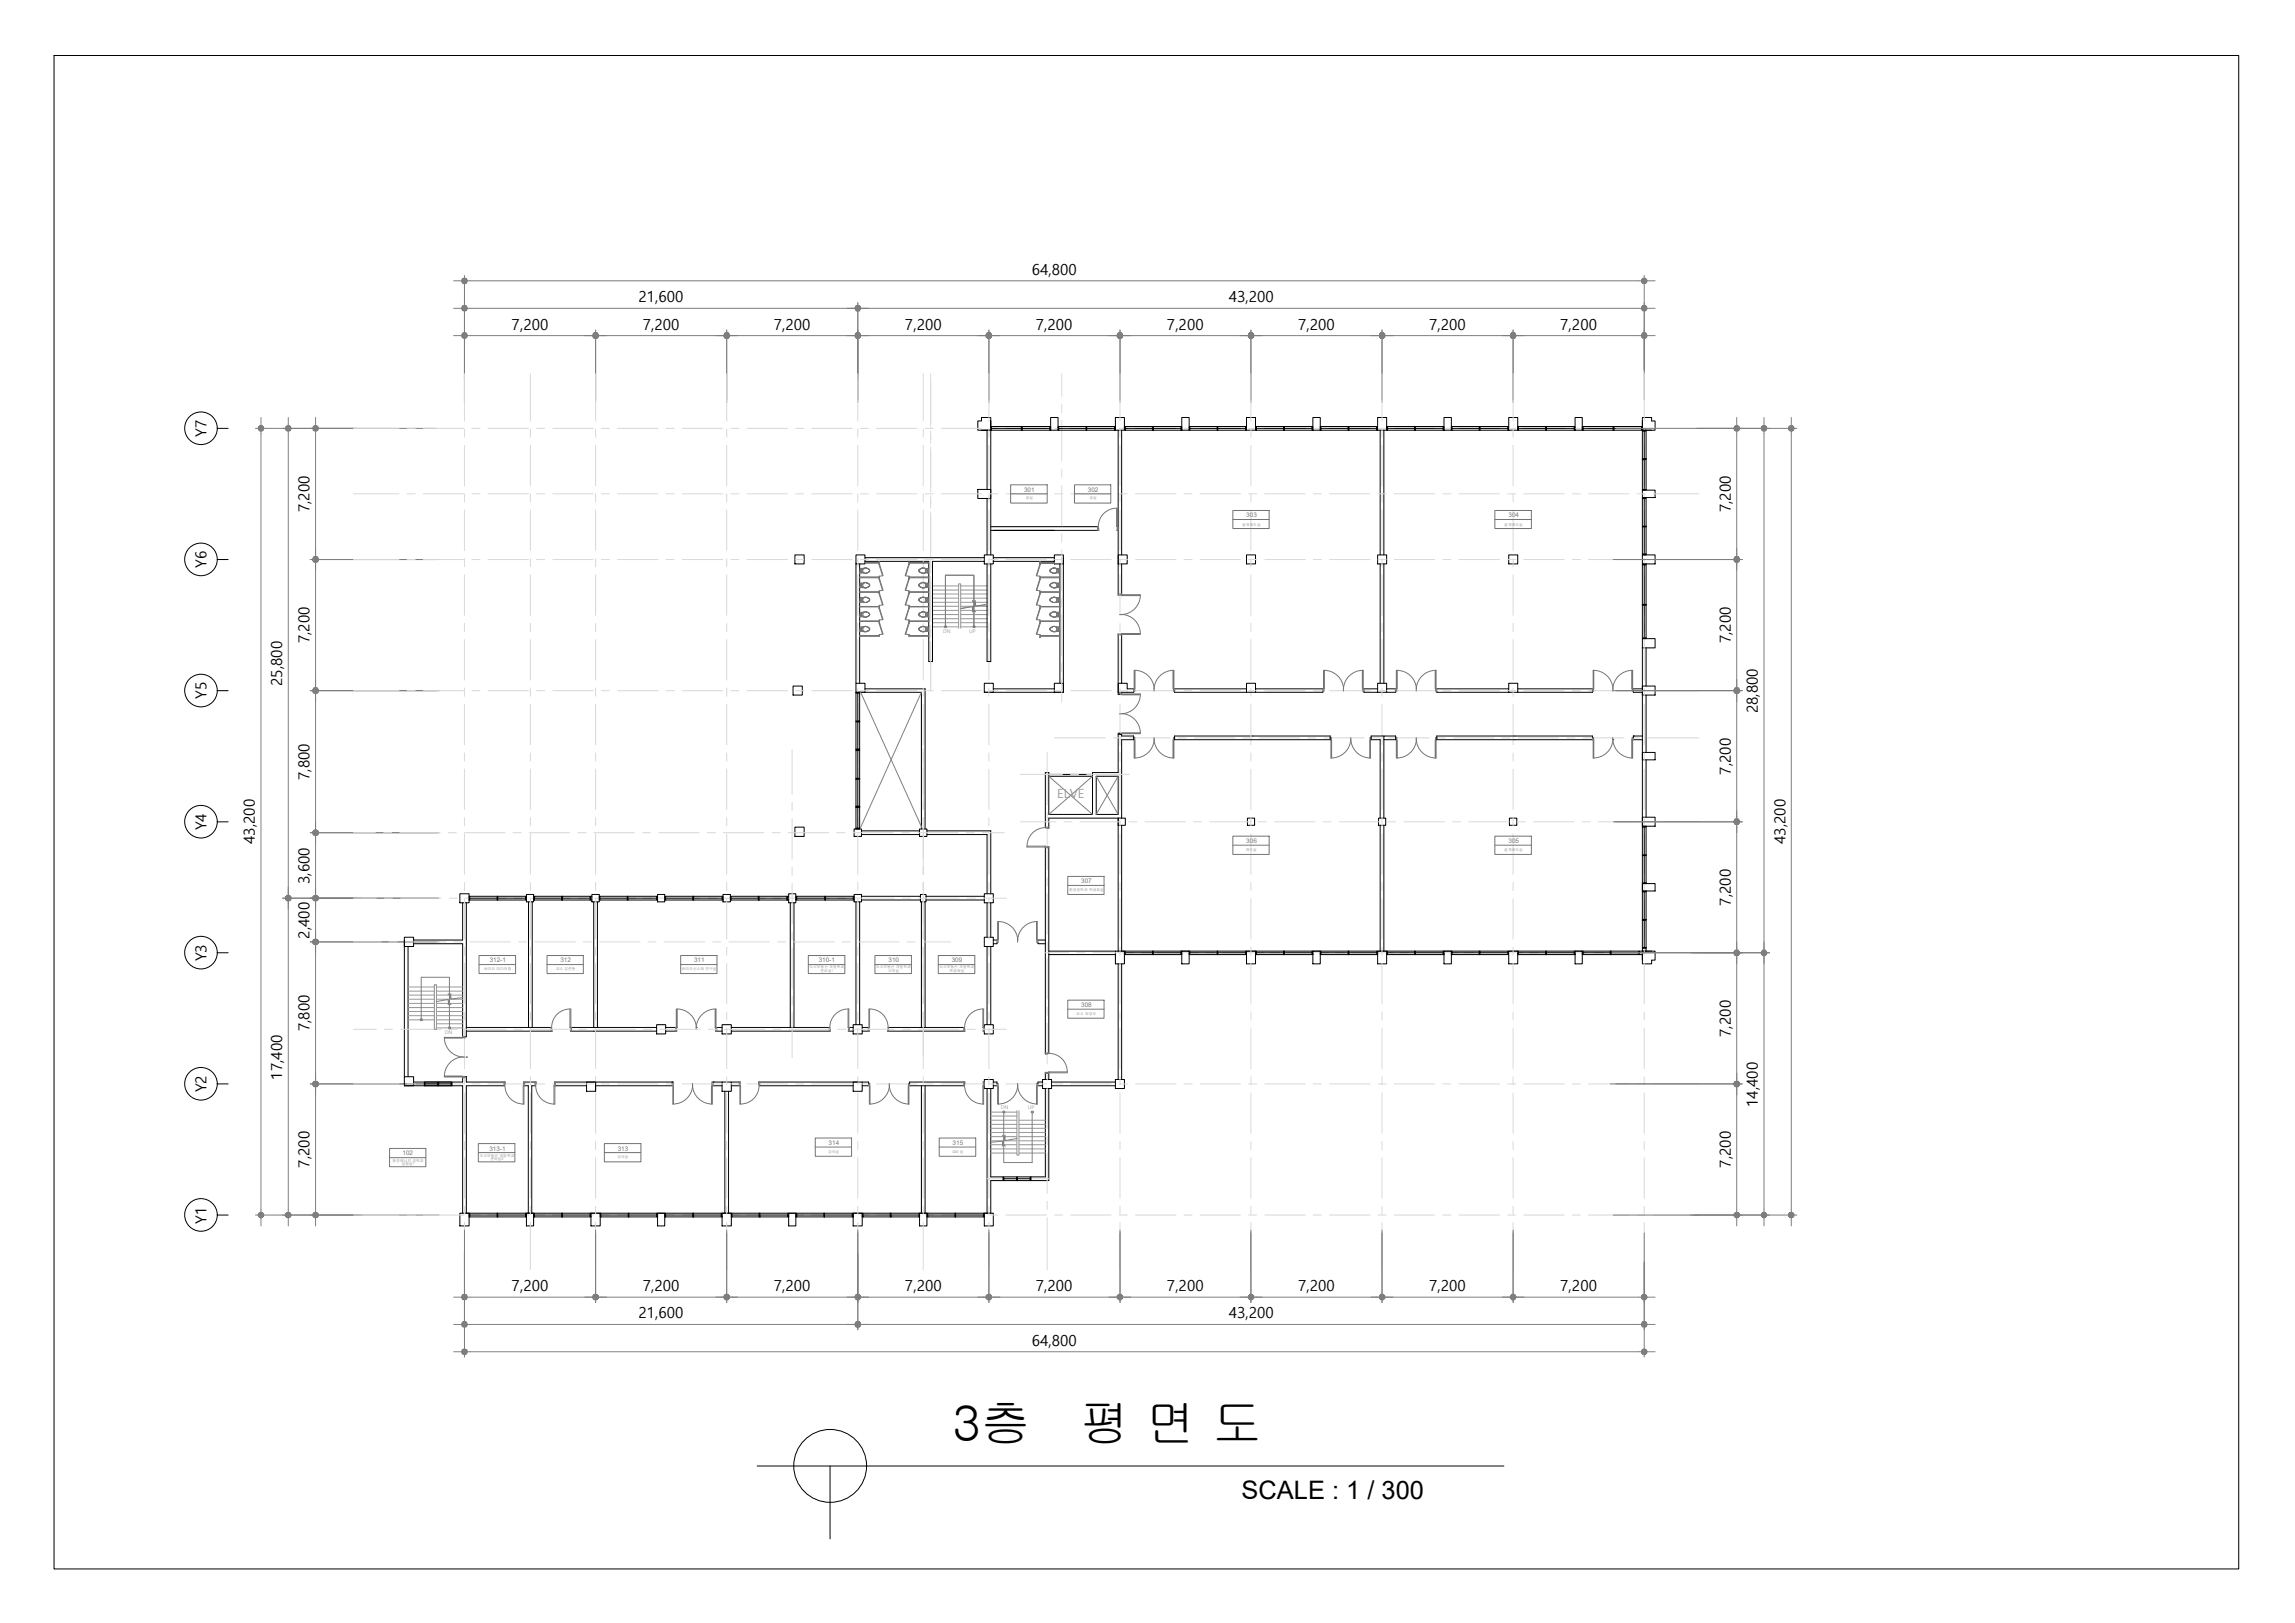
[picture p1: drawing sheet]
<svg xmlns="http://www.w3.org/2000/svg" width="420mm" height="297mm" viewBox="0 0 420 297" stroke-linecap="round" stroke-linejoin="round" font-family="sans-serif">
<defs><g id="words">
<g font-size="9.1">
<text x="174.4" y="263.7">3층</text>
<text x="197.7" y="263.7">평 면 도</text>
</g>
<text font-size="4.7" x="227.3" y="274.3">SCALE : 1 / 300</text>
<g font-size="2.8">
<text x="188.9" y="50.3">64,800</text>
<text x="116.9" y="55.3">21,600</text>
<text x="224.9" y="55.3">43,200</text>
<text x="93.7" y="60.3">7,200</text>
<text x="117.7" y="60.3">7,200</text>
<text x="141.7" y="60.3">7,200</text>
<text x="165.7" y="60.3">7,200</text>
<text x="189.6" y="60.3">7,200</text>
<text x="213.6" y="60.3">7,200</text>
<text x="237.6" y="60.3">7,200</text>
<text x="261.6" y="60.3">7,200</text>
<text x="285.7" y="60.3">7,200</text>
<text x="37.8" y="79.9" transform="rotate(-90 37.8 79.9)">Y7</text>
<text x="56.7" y="93.8" transform="rotate(-90 56.7 93.8)">7,200</text>
<text x="316.9" y="93.8" transform="rotate(-90 316.9 93.8)">7,200</text>
<text x="37.8" y="103.9" transform="rotate(-90 37.8 103.9)">Y6</text>
<text x="56.7" y="117.8" transform="rotate(-90 56.7 117.8)">7,200</text>
<text x="316.9" y="117.8" transform="rotate(-90 316.9 117.8)">7,200</text>
<text x="51.7" y="125.6" transform="rotate(-90 51.7 125.6)">25,800</text>
<text x="37.8" y="127.9" transform="rotate(-90 37.8 127.9)">Y5</text>
<text x="321.8" y="130.6" transform="rotate(-90 321.8 130.6)">28,800</text>
<text x="56.7" y="142.7" transform="rotate(-90 56.7 142.7)">7,800</text>
<text x="316.9" y="141.8" transform="rotate(-90 316.9 141.8)">7,200</text>
<text x="37.8" y="151.9" transform="rotate(-90 37.8 151.9)">Y4</text>
<text x="46.7" y="154.5" transform="rotate(-90 46.7 154.5)">43,200</text>
<text x="326.9" y="154.5" transform="rotate(-90 326.9 154.5)">43,200</text>
<text x="56.7" y="161.8" transform="rotate(-90 56.7 161.8)">3,600</text>
<text x="316.9" y="165.8" transform="rotate(-90 316.9 165.8)">7,200</text>
<text x="56.7" y="171.8" transform="rotate(-90 56.7 171.8)">2,400</text>
<text x="37.8" y="175.9" transform="rotate(-90 37.8 175.9)">Y3</text>
<text x="56.7" y="188.8" transform="rotate(-90 56.7 188.8)">7,800</text>
<text x="316.9" y="189.8" transform="rotate(-90 316.9 189.8)">7,200</text>
<text x="51.7" y="197.6" transform="rotate(-90 51.7 197.6)">17,400</text>
<text x="37.8" y="199.9" transform="rotate(-90 37.8 199.9)">Y2</text>
<text x="321.8" y="202.6" transform="rotate(-90 321.8 202.6)">14,400</text>
<text x="56.7" y="213.7" transform="rotate(-90 56.7 213.7)">7,200</text>
<text x="316.9" y="213.7" transform="rotate(-90 316.9 213.7)">7,200</text>
<text x="37.8" y="223.9" transform="rotate(-90 37.8 223.9)">Y1</text>
<text x="93.7" y="236.3">7,200</text>
<text x="117.7" y="236.3">7,200</text>
<text x="141.7" y="236.3">7,200</text>
<text x="165.7" y="236.3">7,200</text>
<text x="189.6" y="236.3">7,200</text>
<text x="213.6" y="236.3">7,200</text>
<text x="237.6" y="236.3">7,200</text>
<text x="261.6" y="236.3">7,200</text>
<text x="285.7" y="236.3">7,200</text>
<text x="116.9" y="241.3">21,600</text>
<text x="224.9" y="241.3">43,200</text>
<text x="188.9" y="246.3">64,800</text>
</g>
<text font-size="2.3" fill="#979797" x="193.5" y="146">ELVE</text>
<g font-size="1.2" fill="#757575">
<text x="187.5" y="90">301</text>
<text x="199.2" y="90">302</text>
<text x="228.2" y="94.7">303</text>
<text x="276.2" y="94.7">304</text>
<text x="228.2" y="154.3">306</text>
<text x="276.2" y="154.3">305</text>
<text x="197.9" y="161.6">307</text>
<text x="89.6" y="176.1">312-1</text>
<text x="102.6" y="176.1">312</text>
<text x="127.1" y="176.1">311</text>
<text x="149.9" y="176.1">310-1</text>
<text x="162.7" y="176.1">310</text>
<text x="174.2" y="176.1">309</text>
<text x="197.9" y="184.3">308</text>
<text x="151.7" y="209.5">314</text>
<text x="174.4" y="209.5">315</text>
<text x="73.7" y="211.5">102</text>
<text x="89.6" y="210.6">313-1</text>
<text x="113.1" y="210.6">313</text>
</g>
<g font-size=".9" fill="#979797">
<text x="172.7" y="115.9">DN</text>
<text x="177.4" y="115.9">UP</text>
<text x="81.4" y="189.3">DN</text>
<text x="183.2" y="202.9">DN</text>
<text x="188.2" y="202.9">UP</text>
</g>
<g font-size=".7" fill="#757575">
<text x="187.8" y="91.4">공실</text>
<text x="199.5" y="91.4">공실</text>
<text x="227.4" y="96.2">설계제도실</text>
<text x="275.4" y="96.2">설계제도실</text>
<text x="228.1" y="155.8">캐드실</text>
<text x="275.4" y="155.8">설계제도실</text>
<text x="195.7" y="163.2">환경공학과 학생회실</text>
<text x="88.6" y="177.6">바이오 미디어랩</text>
<text x="101.8" y="177.6">교수 김준현</text>
<text x="124.8" y="177.6">바이오신소재 연구실</text>
<text x="148.2" y="177.2">도시부동산 개발학과</text>
<text x="150.2" y="177.9">준비실1</text>
<text x="160.4" y="177.2">도시부동산 개발학과</text>
<text x="162.6" y="177.9">사무실</text>
<text x="172" y="177.2">도시부동산 개발학과</text>
<text x="173.8" y="177.9">학생회실</text>
<text x="197" y="185.7">교수 최경오</text>
<text x="71.9" y="212.6">환경에너지 공학과</text>
<text x="73.6" y="213.3">실험실1</text>
<text x="87.8" y="211.7">도시부동산 개발학과</text>
<text x="89.8" y="212.3">준비실2</text>
<text x="113.1" y="212">강의실</text>
<text x="151.6" y="211">강의실</text>
<text x="174.4" y="211">GIS 실</text>
</g>
</g></defs>
<!-- layer: WALL -->
<g fill="none" stroke="#000" stroke-width=".18">
<path d="M180.7 78.7v10.9M181.4 78.1v23.5M204.7 78.7v30.2M205.3 78.7v22.9M252.7 78.7v22.9M253.4 78.7v22.9M180.7 91.2v10.4M181.4 97.1h19.8M181.4 96.4h19.7M204.4 96.4h.3M204.5 97.1h.2M156.7 103.2v21.9"/>
<path d="M157.4 103.2v21.9M158.4 102.1h21.8M158.4 102.7h11.6v18.4h.7v-18.4h9.5M180.7 103.2v17.9h.7v-17.9M181.8 102.1h11.2M181.8 102.7h11.2M194 103.2v21.9M194.7 102.1v24.6h-14.5M204.7 116v11.1h.3M205.3 112.5h.1M205.3 103.2v5.8M205.3 116v9.1"/>
<path d="M252.7 103.2v21.9M253.4 103.2v21.9M300.7 116.9v34.3M301.4 118.6v7M157 126.7h11.7v25M158.4 126.1h11v25.6M181.8 126.1h11.2M205 134.2h-.3v7.2h-4.7v7.7h-8v-7.7h-.6v10.1M205 134.4h.3v.3h2.2v.7h-2.2v14.3h-13.3v1.9M205.3 126.7v.2M206.4 126.1h1.1M207.5 126.5v.2h-1.1"/>
<path d="M215 126.1h13.2M215 126.5v.2h13.2M215 134.7h28.5v.7h-28.5zM229.9 126.1h12.3M242.2 126.5v.2h-12.3M249.7 126.1h2.5M249.7 126.5v.2h2.5M253.4 134.7h2.1v.7h-2.1zM253.4 134.7h-2.4v.7h1.7v14.3M253.4 135.4v14.3M253.9 126.1h1.6M255.5 126.5v.2h-1.6"/>
<path d="M263 126.1h13.2M263 126.5v.2h13.2M277.9 126.1h13.6M291.5 126.5v.2h-13.6M291.5 135v-.3h-28.5v.7h28.8M295.3 135.4h.1M298.7 135.4h2M299 134.7h.1M299 126.1h1.7M299 126.5v.2h1.7M299 134.7h1.7M299 134.7v.3"/>
<path d="M301.4 127.2v10.5M301.4 139.1v10.5M157.7 152.7h10.6M157.7 152.1h10.6M168.3 151.7h1.4v1.4h-1.4zM169.7 152.7h11v10.9M169.7 152.1h11.7v11.5M191.4 154.9v38M192 142.1h8M192 154.9v37.9M192 141.7h8M200.7 142.1h4v7h-4z"/>
<path d="M204.7 149.7v24.4M205.3 151v23.1M252.7 151v23.1M253.4 151v23.1M74 172v25.1M74.7 173.2v23.9M75.7 172.7h9v17M84.7 165.2v6.8h-9M85.4 165.2v24.5h-.3M96.8 165.1v22.9M97.4 165.1v22.9M108.7 165.1v22.9"/>
<path d="M109.4 165.1v22.9M144.7 165.2v22.8M145.4 165.2v22.8M156.7 165.1v22.4M157.4 165.1v22.4M157.7 164h10.8M157.7 164.7h10.8M168.7 165.1v22.9M169.4 165.1v22.9M169.5 164h10.7M169.5 164.7h10.7M180.7 165.2v6.3"/>
<path d="M180.7 173.2v14.3M181.4 165.2v6.3M181.4 173.2v14.3M181.8 172h.7M182.5 172.5v.2h-.7M190 172.5v.2h1.4M190 172h1.4M192 174.1h12.2M192 174.7h12.2M204.7 176.4v21.2M205.3 176.4v21.2M300.2 174.7h.5"/>
<path d="M300.7 173.6v.5M301.4 173.6v.5h-1.2M74 198.7h10.7v23.3M77.7 198h.1v.7h-.1zM77.8 198.4h2.3M80.1 198h.2v.7h-.2zM80.3 198.4h2.3M82.6 198h.1v.7h-.1zM84.7 197v1h-9M85.1 197h.3v1h7.1M85.4 193.5h.1M85.4 188.7h15.7"/>
<path d="M85.4 188h15.6M92.4 198.7h-7v23.3M95.8 198.7h.9v23.3M95.8 198h2.4M98.1 198.7h-.7v23.3M101.4 198.7h6M101.5 198h21.5M104.3 188h15.9M104.4 188.7h15.8M109 198.7h14M121.9 188.7h2M121.9 188h2.1"/>
<path d="M123 198h.1M127.5 188h.1M130.5 198h.1M130.5 198.7h1.7M130.5 198h1.7M130.9 188h1.3M131 188.7h1.2M132.7 199.7v22.3M133.4 199.7v22.3M133.9 188.7h18.1M133.9 188h18M133.9 198.7h1.7"/>
<path d="M133.9 198h1.6M138.9 198h18.1M139 198.7h17.2M155.3 188h.9M155.3 188.7h.9M157.8 188.7h1.4M157.8 188h1.4M157.8 198.7h1.2M157.8 198h1.2v.3M162.5 188.7h14.1M162.6 188h14M166.5 198.7h10.1"/>
<path d="M168.7 198.7v23.3M169.4 198.7v23.3M176.6 198h-10.1v.3M179.9 188h.3M179.9 198.7h.3M180 188.7h.2M180 198h.2M180.7 199.2v22.8M181.4 199.2v16.2h2.2M181.8 198.7h.7M181.8 198h.7v.3M190 198.7h.9"/>
<path d="M190.9 198h-.9v.3M191.4 199.2v16.2h-2.6M191.4 196.3v1.3M192 199.2v16.9h-3.2M192 196.2v1.4M192.5 198.7h11.7M192.5 198h11.7M183.6 216.1h-2.2v5.9"/>
</g>
<!-- layer: 0e -->
<g fill="none" stroke="#000" stroke-width=".18">
<path d="M181.4 77v1.7h-2.4v-1.7h.7v-.6h1.7v2.3h-1.7M192.3 76.4h1.4v2.3h-1.4zM204.2 76.4h1.7v2.3h-1.7zM216.4 76.4h1.3v2.3h-1.3zM228.2 76.4h1.7v2.3h-1.7zM240.4 76.4h1.3v2.3h-1.3zM252.2 76.4h1.7v2.3h-1.7zM264.4 76.4h1.3v2.3h-1.3zM276.2 76.4h1.7v2.3h-1.7zM288.4 76.4h1.3v2.3h-1.3zM300.7 77v1.7h2.3v-1.7h-.6v-.6h-1.7v2.3h1.7M179 89.6h2.4v1.6h-2.4z"/>
<path d="M300.7 89.7h2.3v1.4h-2.3zM145.5 101.6h1.7v1.6h-1.7zM156.7 101.6h1.7v1.6h-1.7zM180.2 101.6h1.6v1.6h-1.6zM193 101.6h1.7v1.6h-1.7zM204.7 101.6h1.7v1.6h-1.7zM228.2 101.6h1.7v1.6h-1.7zM252.2 101.6h1.7v1.6h-1.7zM276.2 101.6h1.7v1.6h-1.7zM300.7 101.6h2.3v1.6h-2.3zM300.7 116.9h2.3v1.7h-2.3M145.2 125.6h1.7v1.6h-1.7z"/>
<path d="M156.7 125.1h1.7v1.6h-1.7zM180.2 125.1h1.6v1.6h-1.6zM193 125.1h1.7v1.6h-1.7zM206.4 126.1v-1h-1.7v1.6h1.7M228.2 125.1h1.7v1.6h-1.7zM252.2 125.1h1.7v1.6h-1.7zM276.2 125.1h1.7v1.6h-1.7zM300.7 125.6h2.3v1.6h-2.3zM300.7 137.7h2.3v1.4h-2.3zM145.5 151.4h1.7v1.7h-1.7zM156.4 151.7h1.3v1.4h-1.3zM204.7 149.7h1.3v1.3h-1.3z"/>
<path d="M228.4 149.7h1.3v1.3h-1.3zM252.4 149.7h1.3v1.3h-1.3zM276.3 149.7h1.4v1.3h-1.4zM300.7 149.6h2.3v1.6h-2.3zM74 171.5h1.7v1.7h-1.7zM84.2 163.6h1.7v1.6h-1.7zM96.4 163.7h1.3v1.4h-1.3zM108.4 163.7h1.3v1.4h-1.3zM120.4 163.7h1.3v1.4h-1.3zM132.4 163.7h1.3v1.4h-1.3zM144.4 163.6h1.3v1.6h-1.3zM156.4 163.7h1.3v1.4h-1.3z"/>
<path d="M168.5 163.7h1v1.4h-1zM180.2 171.5h1.6v1.7h-1.6zM180.2 163.6h1.6v1.6h-1.6zM204.2 174.1h1.7v2.3h-1.7zM204.7 174.1h1.2M216.4 174.1h1.3v2.3h-1.3zM216.4 174.1h1.3M228.2 174.1h1.7v2.3h-1.7zM228.2 174.1h1.7M240.4 174.1h1.3v2.3h-1.3zM240.4 174.1h1.3M252.2 174.1h1.7v2.3h-1.7z"/>
<path d="M252.2 174.1h1.7M264.4 174.1h1.3v2.3h-1.3zM264.4 174.1h1.3M276.2 174.1h1.7v2.3h-1.7zM276.2 174.1h1.7M288.4 174.1h1.3v2.3h-1.3zM288.4 174.1h1.3M300.7 161.7h2.3v1.4h-2.3zM300.7 161.7v1.4M302.4 174.1h-1.7v2.3h1.7v-.7h.6v-1.6h-2.3v1.6M74 197.1h1.7v1.6h-1.7zM107.4 198h1.6v1.7h-1.6z"/>
<path d="M109 198v1.7M120.2 187.5h1.7v1.7h-1.7zM132.2 198h1.7v1.7h-1.7zM132.2 187.5h1.7v1.7h-1.7zM156.2 198h1.6v1.7h-1.6zM156.2 187.5h1.6v1.7h-1.6zM180.2 197.6h1.6v1.6h-1.6zM180.2 187.5h1.6v1.7h-1.6zM190.9 197.6h1.6v1.6h-1.6zM204.2 197.6h1.7v1.6h-1.7zM84.2 222h1.7v2.4h-1.7zM85.4 222h.5"/>
<path d="M96.4 222h1.3v2.4h-1.3zM96.4 222h1.3M108.2 222h1.7v2.4h-1.7zM108.2 222h1.7M120.4 222h1.3v2.4h-1.3zM120.4 222h1.3M132.2 222h1.7v2.4h-1.7zM132.2 222h1.7M144.4 222h1.3v2.4h-1.3zM144.4 222h1.3M156.2 222h1.6v2.4h-1.6zM156.2 222h1.6"/>
<path d="M168.3 222h1.4v2.4h-1.4zM168.3 222h1.4M180.2 222h1.6v2.4h-1.6zM180.2 222h1.2"/>
</g>
<!-- layer: DIM -->
<g fill="none" stroke="#7f7f7f" stroke-width=".18">
<path d="M85 50.4v23.3M86 51.4h214M86 56.4h70M157 55.4v18.3M158 56.4h142M301 50.4v22.8M46.8 78.4h33.1M47.8 79.4v142M52.8 79.4v84M57.8 79.4v22M86 61.4h22M109 60.4v13.3"/>
<path d="M110.1 61.4h21.9M133 60.4v13.3M134.1 61.4h21.9M158 61.4h22M181 60.4v13.3M182 61.4h22M205 60.4v13.3M206 61.4h22M229 60.4v13.3M230 61.4h22M253 60.4v13.3M254 61.4h22"/>
<path d="M277 60.4v13.3M278 61.4h22M295.9 78.4h33.1M318 79.4v22M322.9 79.4v94M327.9 79.4v142M56.8 102.4h23.6M57.8 103.4v22M295.3 102.4h23.7M318 103.4v22M56.8 126.4h23.6M57.8 127.4v24"/>
<path d="M295.3 126.4h23.7M318 127.4v22M56.8 152.4h23.6M57.8 153.4v10M295.4 150.4h23.6M318 151.4v22M51.8 164.4h28.6M52.8 165.4v56M56.8 172.4h23.6M57.8 165.4v6M57.8 173.4v24M295.1 174.4h28.9"/>
<path d="M318 175.4v22M322.9 175.4v46M56.8 198.4h23.6M57.8 199.4v22M294.8 198.4h24.2M318 199.4v22M46.8 222.4h33.6M85 225.1v23.3M86 237.4h22M109 225.1v13.3M110.1 237.4h21.9M133 225.1v13.3"/>
<path d="M134.1 237.4h21.9M157 225.1v18.3M158 237.4h22M181 225.1v13.3M182 237.4h22M205 225.1v13.3M206 237.4h22M229 225.1v13.3M230 237.4h22M253 225.1v13.3M254 237.4h22M277 225.1v13.3"/>
<path d="M278 237.4h22M295.3 222.4h33.7M301 225.6v22.8M86 247.4h214M86 242.4h70M158 242.4h142"/>
</g>
<!-- layer: 0 -->
<g fill="#7f7f7f" stroke="#7f7f7f" stroke-width=".18">
<path d="M301 51.4h.5l-.1-.2zM301.3 51l.1 .2-.4 .2zM301 50.9v.5l.3-.4z"/>
<path d="M300.8 51l.2 .4v-.5zM300.8 51l.2 .4-.4-.2zM300.6 51.2l-.1 .2h.5z"/>
<path d="M300.5 51.4l.1 .2 .4-.2zM300.6 51.6l.4-.2-.2 .5zM301 51.4l-.2 .5h.2z"/>
<path d="M301 51.4v.5h.3zM301 51.4l.4 .2-.1 .3zM301 51.4l.4 .2 .1-.2z"/>
<path d="M84.5 51.4l.1 .2 .4-.2zM84.6 51.6l.4-.2-.2 .5zM85 51.4l-.2 .5h.2z"/>
<path d="M85 51.4v.5h.3zM85 51.4l.5 .2-.2 .3zM85 51.4l.5 .2v-.2z"/>
<path d="M85 51.4h.5v-.2zM85.3 51l.2 .2-.5 .2zM85 50.9v.5l.3-.4z"/>
<path d="M84.8 51l.2 .4v-.5zM84.8 51l.2 .4-.4-.2zM84.6 51.2l-.1 .2h.5z"/>
<path d="M157 56.4h.6l-.1-.2zM157.3 56l.2 .2-.5 .2zM157 55.9v.5l.3-.4z"/>
<path d="M156.8 56l.2 .4v-.5zM156.8 56l.2 .4-.4-.2zM156.6 56.2l-.1 .2h.5z"/>
<path d="M156.5 56.4l.1 .2 .4-.2zM156.6 56.6l.4-.2-.2 .5zM157 56.4l-.2 .5h.2z"/>
<path d="M157 56.4v.5h.3zM157 56.4l.5 .2-.2 .3zM157 56.4l.5 .2 .1-.2z"/>
<path d="M84.5 56.4l.1 .2 .4-.2zM84.6 56.6l.4-.2-.2 .5zM85 56.4l-.2 .5h.2z"/>
<path d="M85 56.4v.5h.3zM85 56.4l.5 .2-.2 .3zM85 56.4l.5 .2v-.2z"/>
<path d="M85 56.4h.5v-.2zM85.3 56l.2 .2-.5 .2zM85 55.9v.5l.3-.4z"/>
<path d="M84.8 56l.2 .4v-.5zM84.8 56l.2 .4-.4-.2zM84.6 56.2l-.1 .2h.5z"/>
<path d="M181 61.4h.5v-.2zM181.3 61l.2 .2-.5 .2zM181 60.9v.5l.3-.4z"/>
<path d="M180.8 61l.2 .4v-.5zM180.8 61l.2 .4-.4-.2zM180.6 61.2l-.1 .2h.5z"/>
<path d="M180.5 61.4l.1 .3 .4-.3zM180.6 61.7l.4-.3-.2 .4zM181 61.4l-.2 .4 .2 .1z"/>
<path d="M181 61.4v.5l.3-.1zM181 61.4l.5 .3-.2 .1zM181 61.4l.5 .3v-.3z"/>
<path d="M156.5 61.4l.1 .3 .4-.3zM156.6 61.7l.4-.3-.2 .4zM157 61.4l-.2 .4 .2 .1z"/>
<path d="M157 61.4v.5l.3-.1zM157 61.4l.5 .3-.2 .1zM157 61.4l.5 .3 .1-.3z"/>
<path d="M157 61.4h.6l-.1-.2zM157.3 61l.2 .2-.5 .2zM157 60.9v.5l.3-.4z"/>
<path d="M156.8 61l.2 .4v-.5zM156.8 61l.2 .4-.4-.2zM156.6 61.2l-.1 .2h.5z"/>
<path d="M301 56.4h.5l-.1-.2zM301.3 56l.1 .2-.4 .2zM301 55.9v.5l.3-.4z"/>
<path d="M300.8 56l.2 .4v-.5zM300.8 56l.2 .4-.4-.2zM300.6 56.2l-.1 .2h.5z"/>
<path d="M300.5 56.4l.1 .2 .4-.2zM300.6 56.6l.4-.2-.2 .5zM301 56.4l-.2 .5h.2z"/>
<path d="M301 56.4v.5h.3zM301 56.4l.4 .2-.1 .3zM301 56.4l.4 .2 .1-.2z"/>
<path d="M156.5 56.4l.1 .2 .4-.2zM156.6 56.6l.4-.2-.2 .5zM157 56.4l-.2 .5h.2z"/>
<path d="M157 56.4v.5h.3zM157 56.4l.5 .2-.2 .3zM157 56.4l.5 .2 .1-.2z"/>
<path d="M157 56.4h.6l-.1-.2zM157.3 56l.2 .2-.5 .2zM157 55.9v.5l.3-.4z"/>
<path d="M156.8 56l.2 .4v-.5zM156.8 56l.2 .4-.4-.2zM156.6 56.2l-.1 .2h.5z"/>
<path d="M205 61.4h.5v-.2zM205.3 61l.2 .2-.5 .2zM205 60.9v.5l.3-.4z"/>
<path d="M204.8 61l.2 .4v-.5zM204.8 61l.2 .4-.4-.2zM204.6 61.2l-.1 .2h.5z"/>
<path d="M204.5 61.4l.1 .3 .4-.3zM204.6 61.7l.4-.3-.2 .4zM205 61.4l-.2 .4 .2 .1z"/>
<path d="M205 61.4v.5l.3-.1zM205 61.4l.5 .3-.2 .1zM205 61.4l.5 .3v-.3z"/>
<path d="M180.5 61.4l.1 .3 .4-.3zM180.6 61.7l.4-.3-.2 .4zM181 61.4l-.2 .4 .2 .1z"/>
<path d="M181 61.4v.5l.3-.1zM181 61.4l.5 .3-.2 .1zM181 61.4l.5 .3v-.3z"/>
<path d="M181 61.4h.5v-.2zM181.3 61l.2 .2-.5 .2zM181 60.9v.5l.3-.4z"/>
<path d="M180.8 61l.2 .4v-.5zM180.8 61l.2 .4-.4-.2zM180.6 61.2l-.1 .2h.5z"/>
<path d="M229 61.4h.5v-.2zM229.3 61l.2 .2-.5 .2zM229 60.9v.5l.3-.4z"/>
<path d="M228.8 61l.2 .4v-.5zM228.8 61l.2 .4-.4-.2zM228.6 61.2l-.1 .2h.5z"/>
<path d="M228.5 61.4l.1 .3 .4-.3zM228.6 61.7l.4-.3-.2 .4zM229 61.4l-.2 .4 .2 .1z"/>
<path d="M229 61.4v.5l.3-.1zM229 61.4l.5 .3-.2 .1zM229 61.4l.5 .3v-.3z"/>
<path d="M204.5 61.4l.1 .3 .4-.3zM204.6 61.7l.4-.3-.2 .4zM205 61.4l-.2 .4 .2 .1z"/>
<path d="M205 61.4v.5l.3-.1zM205 61.4l.5 .3-.2 .1zM205 61.4l.5 .3v-.3z"/>
<path d="M205 61.4h.5v-.2zM205.3 61l.2 .2-.5 .2zM205 60.9v.5l.3-.4z"/>
<path d="M204.8 61l.2 .4v-.5zM204.8 61l.2 .4-.4-.2zM204.6 61.2l-.1 .2h.5z"/>
<path d="M253 61.4h.5v-.2zM253.3 61l.2 .2-.5 .2zM253 60.9v.5l.3-.4z"/>
<path d="M252.8 61l.2 .4v-.5zM252.8 61l.2 .4-.4-.2zM252.6 61.2l-.1 .2h.5z"/>
<path d="M252.5 61.4l.1 .3 .4-.3zM252.6 61.7l.4-.3-.2 .4zM253 61.4l-.2 .4 .2 .1z"/>
<path d="M253 61.4v.5l.3-.1zM253 61.4l.5 .3-.2 .1zM253 61.4l.5 .3v-.3z"/>
<path d="M228.5 61.4l.1 .3 .4-.3zM228.6 61.7l.4-.3-.2 .4zM229 61.4l-.2 .4 .2 .1z"/>
<path d="M229 61.4v.5l.3-.1zM229 61.4l.5 .3-.2 .1zM229 61.4l.5 .3v-.3z"/>
<path d="M229 61.4h.5v-.2zM229.3 61l.2 .2-.5 .2zM229 60.9v.5l.3-.4z"/>
<path d="M228.8 61l.2 .4v-.5zM228.8 61l.2 .4-.4-.2zM228.6 61.2l-.1 .2h.5z"/>
<path d="M277 61.4h.5l-.1-.2zM277.3 61l.1 .2-.4 .2zM277 60.9v.5l.3-.4z"/>
<path d="M276.8 61l.2 .4v-.5zM276.8 61l.2 .4-.4-.2zM276.6 61.2l-.1 .2h.5z"/>
<path d="M276.5 61.4l.1 .3 .4-.3zM276.6 61.7l.4-.3-.2 .4zM277 61.4l-.2 .4 .2 .1z"/>
<path d="M277 61.4v.5l.3-.1zM277 61.4l.4 .3-.1 .1zM277 61.4l.4 .3 .1-.3z"/>
<path d="M252.5 61.4l.1 .3 .4-.3zM252.6 61.7l.4-.3-.2 .4zM253 61.4l-.2 .4 .2 .1z"/>
<path d="M253 61.4v.5l.3-.1zM253 61.4l.5 .3-.2 .1zM253 61.4l.5 .3v-.3z"/>
<path d="M253 61.4h.5v-.2zM253.3 61l.2 .2-.5 .2zM253 60.9v.5l.3-.4z"/>
<path d="M252.8 61l.2 .4v-.5zM252.8 61l.2 .4-.4-.2zM252.6 61.2l-.1 .2h.5z"/>
<path d="M301 61.4h.5l-.1-.2zM301.3 61l.1 .2-.4 .2zM301 60.9v.5l.3-.4z"/>
<path d="M300.8 61l.2 .4v-.5zM300.8 61l.2 .4-.4-.2zM300.6 61.2l-.1 .2h.5z"/>
<path d="M300.5 61.4l.1 .3 .4-.3zM300.6 61.7l.4-.3-.2 .4zM301 61.4l-.2 .4 .2 .1z"/>
<path d="M301 61.4v.5l.3-.1zM301 61.4l.4 .3-.1 .1zM301 61.4l.4 .3 .1-.3z"/>
<path d="M276.5 61.4l.1 .3 .4-.3zM276.6 61.7l.4-.3-.2 .4zM277 61.4l-.2 .4 .2 .1z"/>
<path d="M277 61.4v.5l.3-.1zM277 61.4l.4 .3-.1 .1zM277 61.4l.4 .3 .1-.3z"/>
<path d="M277 61.4h.5l-.1-.2zM277.3 61l.1 .2-.4 .2zM277 60.9v.5l.3-.4z"/>
<path d="M276.8 61l.2 .4v-.5zM276.8 61l.2 .4-.4-.2zM276.6 61.2l-.1 .2h.5z"/>
<path d="M109 61.4h.5v-.2zM109.3 61l.2 .2-.5 .2zM109 60.9v.5l.3-.4z"/>
<path d="M108.8 61l.2 .4v-.5zM108.8 61l.2 .4-.4-.2zM108.6 61.2l-.1 .2h.5z"/>
<path d="M108.5 61.4l.1 .3 .4-.3zM108.6 61.7l.4-.3-.2 .4zM109 61.4l-.2 .4 .2 .1z"/>
<path d="M109 61.4v.5l.3-.1zM109 61.4l.5 .3-.2 .1zM109 61.4l.5 .3v-.3z"/>
<path d="M84.5 61.4l.1 .3 .4-.3zM84.6 61.7l.4-.3-.2 .4zM85 61.4l-.2 .4 .2 .1z"/>
<path d="M85 61.4v.5l.3-.1zM85 61.4l.5 .3-.2 .1zM85 61.4l.5 .3v-.3z"/>
<path d="M85 61.4h.5v-.2zM85.3 61l.2 .2-.5 .2zM85 60.9v.5l.3-.4z"/>
<path d="M84.8 61l.2 .4v-.5zM84.8 61l.2 .4-.4-.2zM84.6 61.2l-.1 .2h.5z"/>
<path d="M133 61.4h.5v-.2zM133.3 61l.2 .2-.5 .2zM133 60.9v.5l.3-.4z"/>
<path d="M132.8 61l.2 .4v-.5zM132.8 61l.2 .4-.4-.2zM132.6 61.2l-.1 .2h.5z"/>
<path d="M132.5 61.4l.1 .3 .4-.3zM132.6 61.7l.4-.3-.2 .4zM133 61.4l-.2 .4 .2 .1z"/>
<path d="M133 61.4v.5l.3-.1zM133 61.4l.5 .3-.2 .1zM133 61.4l.5 .3v-.3z"/>
<path d="M108.5 61.4l.1 .3 .4-.3zM108.6 61.7l.4-.3-.2 .4zM109 61.4l-.2 .4 .2 .1z"/>
<path d="M109 61.4v.5l.3-.1zM109 61.4l.5 .3-.2 .1zM109 61.4l.5 .3v-.3z"/>
<path d="M109 61.4h.5v-.2zM109.3 61l.2 .2-.5 .2zM109 60.9v.5l.3-.4z"/>
<path d="M108.8 61l.2 .4v-.5zM108.8 61l.2 .4-.4-.2zM108.6 61.2l-.1 .2h.5z"/>
<path d="M157 61.4h.6l-.1-.2zM157.3 61l.2 .2-.5 .2zM157 60.9v.5l.3-.4z"/>
<path d="M156.8 61l.2 .4v-.5zM156.8 61l.2 .4-.4-.2zM156.6 61.2l-.1 .2h.5z"/>
<path d="M156.5 61.4l.1 .3 .4-.3zM156.6 61.7l.4-.3-.2 .4zM157 61.4l-.2 .4 .2 .1z"/>
<path d="M157 61.4v.5l.3-.1zM157 61.4l.5 .3-.2 .1zM157 61.4l.5 .3 .1-.3z"/>
<path d="M132.5 61.4l.1 .3 .4-.3zM132.6 61.7l.4-.3-.2 .4zM133 61.4l-.2 .4 .2 .1z"/>
<path d="M133 61.4v.5l.3-.1zM133 61.4l.5 .3-.2 .1zM133 61.4l.5 .3v-.3z"/>
<path d="M133 61.4h.5v-.2zM133.3 61l.2 .2-.5 .2zM133 60.9v.5l.3-.4z"/>
<path d="M132.8 61l.2 .4v-.5zM132.8 61l.2 .4-.4-.2zM132.6 61.2l-.1 .2h.5z"/>
<path d="M47.5 78l.3 .4v-.5zM47.5 78l.3 .4-.4-.3zM47.4 78.1l-.1 .3h.5z"/>
<path d="M47.3 78.4l.1 .3 .4-.3zM47.4 78.7l.4-.3-.3 .4zM47.8 78.4l-.3 .4 .3 .1z"/>
<path d="M47.8 78.4v.5l.2-.1zM47.8 78.4l.4 .3-.2 .1zM47.8 78.4l.4 .3 .1-.3z"/>
<path d="M47.8 78.4h.5l-.1-.3zM48 78l.2 .1-.4 .3zM47.8 77.9v.5l.2-.4z"/>
<path d="M47.8 222.4v.5l.2-.1zM47.8 222.4l.4 .2-.2 .2zM47.8 222.4l.4 .2 .1-.2z"/>
<path d="M47.8 222.4h.5l-.1-.3zM48 222l.2 .1-.4 .3zM47.8 221.9v.5l.2-.4z"/>
<path d="M47.5 222l.3 .4v-.5zM47.5 222l.3 .4-.4-.3zM47.4 222.1l-.1 .3h.5z"/>
<path d="M47.3 222.4l.1 .2 .4-.2zM47.4 222.6l.4-.2-.3 .4zM47.8 222.4l-.3 .4 .3 .1z"/>
<path d="M52.5 164l.3 .4v-.5zM52.5 164l.3 .4-.4-.3zM52.4 164.1l-.1 .3h.5z"/>
<path d="M52.3 164.4l.1 .2 .4-.2zM52.4 164.6l.4-.2-.3 .4zM52.8 164.4l-.3 .4 .3 .1z"/>
<path d="M52.8 164.4v.5l.2-.1zM52.8 164.4l.4 .2-.2 .2zM52.8 164.4l.4 .2 .1-.2z"/>
<path d="M52.8 164.4h.5l-.1-.3zM53 164l.2 .1-.4 .3zM52.8 163.9v.5l.2-.4z"/>
<path d="M52.8 222.4v.5l.2-.1zM52.8 222.4l.4 .2-.2 .2zM52.8 222.4l.4 .2 .1-.2z"/>
<path d="M52.8 222.4h.5l-.1-.3zM53 222l.2 .1-.4 .3zM52.8 221.9v.5l.2-.4z"/>
<path d="M52.5 222l.3 .4v-.5zM52.4 222.1l.1-.1 .3 .4zM52.4 222.1l-.1 .3h.5z"/>
<path d="M52.3 222.4l.1 .2 .4-.2zM52.4 222.6l.4-.2-.3 .4zM52.8 222.4l-.3 .4 .3 .1z"/>
<path d="M57.5 198l.3 .4v-.5zM57.5 198l.3 .4-.5-.3zM57.3 198.1v.3h.5z"/>
<path d="M57.3 198.4v.2l.5-.2zM57.3 198.6l.5-.2-.3 .4zM57.8 198.4l-.3 .4 .3 .1z"/>
<path d="M57.8 198.4v.5l.2-.1zM57.8 198.4l.4 .2-.2 .2zM57.8 198.4l.4 .2 .1-.2z"/>
<path d="M57.8 198.4h.5l-.1-.3zM58 198l.2 .1-.4 .3zM57.8 197.9v.5l.2-.4z"/>
<path d="M57.8 222.4v.5l.2-.1zM57.8 222.4l.4 .2-.2 .2zM57.8 222.4l.4 .2 .1-.2z"/>
<path d="M57.8 222.4h.5l-.1-.3zM58 222l.2 .1-.4 .3zM57.8 221.9v.5l.2-.4z"/>
<path d="M57.5 222l.3 .4v-.5zM57.3 222.1l.2-.1 .3 .4zM57.3 222.1v.3h.5z"/>
<path d="M57.3 222.4v.2l.5-.2zM57.3 222.6l.5-.2-.3 .4zM57.8 222.4l-.3 .4 .3 .1z"/>
<path d="M57.5 172l.3 .4v-.5zM57.5 172l.3 .4-.5-.3zM57.3 172.1v.3h.5z"/>
<path d="M57.3 172.4v.2l.5-.2zM57.3 172.6l.5-.2-.3 .4zM57.8 172.4l-.3 .4 .3 .1z"/>
<path d="M57.8 172.4v.5l.2-.1zM57.8 172.4l.4 .2-.2 .2zM57.8 172.4l.4 .2 .1-.2z"/>
<path d="M57.8 172.4h.5l-.1-.3zM58 172l.2 .1-.4 .3zM57.8 171.9v.5l.2-.4z"/>
<path d="M57.8 198.4v.5l.2-.1zM57.8 198.4l.4 .2-.2 .2zM57.8 198.4l.4 .2 .1-.2z"/>
<path d="M57.8 198.4h.5l-.1-.3zM58 198l.2 .1-.4 .3zM57.8 197.9v.5l.2-.4z"/>
<path d="M57.5 198l.3 .4v-.5zM57.5 198l.3 .4-.5-.3zM57.3 198.1v.3h.5z"/>
<path d="M57.3 198.4v.2l.5-.2zM57.3 198.6l.5-.2-.3 .4zM57.8 198.4l-.3 .4 .3 .1z"/>
<path d="M57.5 164l.3 .4v-.5zM57.5 164l.3 .4-.5-.3zM57.3 164.1v.3h.5z"/>
<path d="M57.3 164.4v.2l.5-.2zM57.3 164.6l.5-.2-.3 .4zM57.8 164.4l-.3 .4 .3 .1z"/>
<path d="M57.8 164.4v.5l.2-.1zM57.8 164.4l.4 .2-.2 .2zM57.8 164.4l.4 .2 .1-.2z"/>
<path d="M57.8 164.4h.5l-.1-.3zM58 164l.2 .1-.4 .3zM57.8 163.9v.5l.2-.4z"/>
<path d="M57.8 172.4v.5l.2-.1zM57.8 172.4l.4 .2-.2 .2zM57.8 172.4l.4 .2 .1-.2z"/>
<path d="M57.8 172.4h.5l-.1-.3zM58 172l.2 .1-.4 .3zM57.8 171.9v.5l.2-.4z"/>
<path d="M57.5 172l.3 .4v-.5zM57.5 172l.3 .4-.5-.3zM57.3 172.1v.3h.5z"/>
<path d="M57.3 172.4v.2l.5-.2zM57.3 172.6l.5-.2-.3 .4zM57.8 172.4l-.3 .4 .3 .1z"/>
<path d="M57.5 152l.3 .4v-.5zM57.5 152l.3 .4-.5-.3zM57.3 152.1v.3h.5z"/>
<path d="M57.3 152.4v.3l.5-.3zM57.3 152.7l.5-.3-.3 .4zM57.8 152.4l-.3 .4 .3 .1z"/>
<path d="M57.8 152.4v.5l.2-.1zM57.8 152.4l.4 .3-.2 .1zM57.8 152.4l.4 .3 .1-.3z"/>
<path d="M57.8 152.4h.5l-.1-.3zM58 152l.2 .1-.4 .3zM57.8 151.9v.5l.2-.4z"/>
<path d="M57.8 164.4v.5l.2-.1zM57.8 164.4l.4 .2-.2 .2zM57.8 164.4l.4 .2 .1-.2z"/>
<path d="M57.8 164.4h.5l-.1-.3zM58 164l.2 .1-.4 .3zM57.8 163.9v.5l.2-.4z"/>
<path d="M57.5 164l.3 .4v-.5zM57.5 164l.3 .4-.5-.3zM57.3 164.1v.3h.5z"/>
<path d="M57.3 164.4v.2l.5-.2zM57.3 164.6l.5-.2-.3 .4zM57.8 164.4l-.3 .4 .3 .1z"/>
<path d="M57.5 125.9l.3 .5v-.5zM57.5 125.9l.3 .5-.5-.2zM57.3 126.2v.2h.5z"/>
<path d="M57.3 126.4v.3l.5-.3zM57.3 126.7l.5-.3-.3 .4zM57.8 126.4l-.3 .4 .3 .1z"/>
<path d="M57.8 126.4v.5l.2-.1zM57.8 126.4l.4 .3-.2 .1zM57.8 126.4l.4 .3 .1-.3z"/>
<path d="M57.8 126.4h.5l-.1-.2zM58 125.9l.2 .3-.4 .2zM57.8 125.9v.5l.2-.5z"/>
<path d="M57.8 152.4v.5l.2-.1zM57.8 152.4l.4 .3-.2 .1zM57.8 152.4l.4 .3 .1-.3z"/>
<path d="M57.8 152.4h.5l-.1-.3zM58 152l.2 .1-.4 .3zM57.8 151.9v.5l.2-.4z"/>
<path d="M57.5 152l.3 .4v-.5zM57.5 152l.3 .4-.5-.3zM57.3 152.1v.3h.5z"/>
<path d="M57.3 152.4v.3l.5-.3zM57.3 152.7l.5-.3-.3 .4zM57.8 152.4l-.3 .4 .3 .1z"/>
<path d="M57.5 101.9l.3 .5v-.5zM57.5 101.9l.3 .5-.5-.2zM57.3 102.2v.2h.5z"/>
<path d="M57.3 102.4v.3l.5-.3zM57.3 102.7l.5-.3-.3 .4zM57.8 102.4l-.3 .4 .3 .1z"/>
<path d="M57.8 102.4v.5l.2-.1zM57.8 102.4l.4 .3-.2 .1zM57.8 102.4l.4 .3 .1-.3z"/>
<path d="M57.8 102.4h.5l-.1-.2zM58 101.9l.2 .3-.4 .2zM57.8 101.9v.5l.2-.5z"/>
<path d="M57.8 126.4v.5l.2-.1zM57.8 126.4l.4 .3-.2 .1zM57.8 126.4l.4 .3 .1-.3z"/>
<path d="M57.8 126.4h.5l-.1-.2zM58 125.9l.2 .3-.4 .2zM57.8 125.9v.5l.2-.5z"/>
<path d="M57.5 125.9l.3 .5v-.5zM57.5 125.9l.3 .5-.5-.2zM57.3 126.2v.2h.5z"/>
<path d="M57.3 126.4v.3l.5-.3zM57.3 126.7l.5-.3-.3 .4zM57.8 126.4l-.3 .4 .3 .1z"/>
<path d="M57.5 78l.3 .4v-.5zM57.5 78l.3 .4-.5-.3zM57.3 78.1v.3h.5z"/>
<path d="M57.3 78.4v.3l.5-.3zM57.3 78.7l.5-.3-.3 .4zM57.8 78.4l-.3 .4 .3 .1z"/>
<path d="M57.8 78.4v.5l.2-.1zM57.8 78.4l.4 .3-.2 .1zM57.8 78.4l.4 .3 .1-.3z"/>
<path d="M57.8 78.4h.5l-.1-.3zM58 78l.2 .1-.4 .3zM57.8 77.9v.5l.2-.4z"/>
<path d="M57.8 102.4v.5l.2-.1zM57.8 102.4l.4 .3-.2 .1zM57.8 102.4l.4 .3 .1-.3z"/>
<path d="M57.8 102.4h.5l-.1-.2zM58 101.9l.2 .3-.4 .2zM57.8 101.9v.5l.2-.5z"/>
<path d="M57.5 101.9l.3 .5v-.5zM57.5 101.9l.3 .5-.5-.2zM57.3 102.2v.2h.5z"/>
<path d="M57.3 102.4v.3l.5-.3zM57.3 102.7l.5-.3-.3 .4zM57.8 102.4l-.3 .4 .3 .1z"/>
<path d="M52.5 78l.3 .4v-.5zM52.5 78l.3 .4-.4-.3zM52.4 78.1l-.1 .3h.5z"/>
<path d="M52.3 78.4l.1 .3 .4-.3zM52.4 78.7l.4-.3-.3 .4zM52.8 78.4l-.3 .4 .3 .1z"/>
<path d="M52.8 78.4v.5l.2-.1zM52.8 78.4l.4 .3-.2 .1zM52.8 78.4l.4 .3 .1-.3z"/>
<path d="M52.8 78.4h.5l-.1-.3zM53 78l.2 .1-.4 .3zM52.8 77.9v.5l.2-.4z"/>
<path d="M52.8 164.4v.5l.2-.1zM52.8 164.4l.4 .2-.2 .2zM52.8 164.4l.4 .2 .1-.2z"/>
<path d="M52.8 164.4h.5l-.1-.3zM53 164l.2 .1-.4 .3zM52.8 163.9v.5l.2-.4z"/>
<path d="M52.5 164l.3 .4v-.5zM52.5 164l.3 .4-.4-.3zM52.4 164.1l-.1 .3h.5z"/>
<path d="M52.3 164.4l.1 .2 .4-.2zM52.4 164.6l.4-.2-.3 .4zM52.8 164.4l-.3 .4 .3 .1z"/>
<path d="M327.7 78l.2 .4v-.5zM327.5 78.1l.2-.1 .2 .4zM327.5 78.1l-.1 .3h.5z"/>
<path d="M327.4 78.4l.1 .3 .4-.3zM327.5 78.7l.4-.3-.2 .4zM327.9 78.4l-.2 .4 .2 .1z"/>
<path d="M327.9 78.4v.5l.3-.1zM327.9 78.4l.5 .3-.2 .1zM327.9 78.4l.5 .3 .1-.3z"/>
<path d="M327.9 78.4h.6l-.1-.3zM328.2 78l.2 .1-.5 .3zM327.9 77.9v.5l.3-.4z"/>
<path d="M327.9 222.4v.5l.3-.1zM327.9 222.4l.5 .2-.2 .2zM327.9 222.4l.5 .2 .1-.2z"/>
<path d="M327.9 222.4h.6l-.1-.3zM328.2 222l.2 .1-.5 .3zM327.9 221.9v.5l.3-.4z"/>
<path d="M327.7 222l.2 .4v-.5zM327.5 222.1l.2-.1 .2 .4zM327.5 222.1l-.1 .3h.5z"/>
<path d="M327.4 222.4l.1 .2 .4-.2zM327.5 222.6l.4-.2-.2 .4zM327.9 222.4l-.2 .4 .2 .1z"/>
<path d="M322.7 173.9l.2 .5v-.5zM322.7 173.9l.2 .5-.4-.2zM322.5 174.2l-.1 .2h.5z"/>
<path d="M322.4 174.4l.1 .2 .4-.2zM322.5 174.6l.4-.2-.2 .4zM322.9 174.4l-.2 .4 .2 .1z"/>
<path d="M322.9 174.4v.5l.3-.1zM322.9 174.4l.5 .2-.2 .2zM322.9 174.4l.5 .2 .1-.2z"/>
<path d="M322.9 174.4h.6l-.1-.2zM323.2 173.9l.2 .3-.5 .2zM322.9 173.9v.5l.3-.5z"/>
<path d="M322.9 222.4v.5l.3-.1zM322.9 222.4l.5 .2-.2 .2zM322.9 222.4l.5 .2 .1-.2z"/>
<path d="M322.9 222.4h.6l-.1-.3zM323.2 222l.2 .1-.5 .3zM322.9 221.9v.5l.3-.4z"/>
<path d="M322.7 222l.2 .4v-.5zM322.5 222.1l.2-.1 .2 .4zM322.5 222.1l-.1 .3h.5z"/>
<path d="M322.4 222.4l.1 .2 .4-.2zM322.5 222.6l.4-.2-.2 .4zM322.9 222.4l-.2 .4 .2 .1z"/>
<path d="M317.7 198l.3 .4v-.5zM317.7 198l.3 .4-.5-.3zM317.5 198.1l-.1 .3h.6z"/>
<path d="M317.4 198.4l.1 .2 .5-.2zM317.5 198.6l.5-.2-.3 .4zM318 198.4l-.3 .4 .3 .1z"/>
<path d="M318 198.4v.5l.2-.1zM318 198.4l.4 .2-.2 .2zM318 198.4l.4 .2 .1-.2z"/>
<path d="M318 198.4h.5l-.1-.3zM318.2 198l.2 .1-.4 .3zM318 197.9v.5l.2-.4z"/>
<path d="M318 222.4v.5l.2-.1zM318 222.4l.4 .2-.2 .2zM318 222.4l.4 .2 .1-.2z"/>
<path d="M318 222.4h.5l-.1-.3zM318.2 222l.2 .1-.4 .3zM318 221.9v.5l.2-.4z"/>
<path d="M317.7 222l.3 .4v-.5zM317.7 222l.3 .4-.5-.3zM317.5 222.1l-.1 .3h.6z"/>
<path d="M317.4 222.4l.1 .2 .5-.2zM317.5 222.6l.5-.2-.3 .4zM318 222.4l-.3 .4 .3 .1z"/>
<path d="M317.7 173.9l.3 .5v-.5zM317.7 173.9l.3 .5-.5-.2zM317.5 174.2l-.1 .2h.6z"/>
<path d="M317.4 174.4l.1 .2 .5-.2zM317.5 174.6l.5-.2-.3 .4zM318 174.4l-.3 .4 .3 .1z"/>
<path d="M318 174.4v.5l.2-.1zM318 174.4l.4 .2-.2 .2zM318 174.4l.4 .2 .1-.2z"/>
<path d="M318 174.4h.5l-.1-.2zM318.2 173.9l.2 .3-.4 .2zM318 173.9v.5l.2-.5z"/>
<path d="M318 198.4v.5l.2-.1zM318 198.4l.4 .2-.2 .2zM318 198.4l.4 .2 .1-.2z"/>
<path d="M318 198.4h.5l-.1-.3zM318.2 198l.2 .1-.4 .3zM318 197.9v.5l.2-.4z"/>
<path d="M317.7 198l.3 .4v-.5zM317.7 198l.3 .4-.5-.3zM317.5 198.1l-.1 .3h.6z"/>
<path d="M317.4 198.4l.1 .2 .5-.2zM317.5 198.6l.5-.2-.3 .4zM318 198.4l-.3 .4 .3 .1z"/>
<path d="M317.7 149.9l.3 .5v-.5zM317.7 149.9l.3 .5-.5-.2zM317.5 150.2l-.1 .2h.6z"/>
<path d="M317.4 150.4l.1 .2 .5-.2zM317.5 150.6l.5-.2-.3 .4zM318 150.4l-.3 .4 .3 .1z"/>
<path d="M318 150.4v.5l.2-.1zM318 150.4l.4 .2-.2 .2zM318 150.4l.4 .2 .1-.2z"/>
<path d="M318 150.4h.5l-.1-.2zM318.2 149.9l.2 .3-.4 .2zM318 149.9v.5l.2-.5z"/>
<path d="M318 174.4v.5l.2-.1zM318 174.4l.4 .2-.2 .2zM318 174.4l.4 .2 .1-.2z"/>
<path d="M318 174.4h.5l-.1-.2zM318.2 173.9l.2 .3-.4 .2zM318 173.9v.5l.2-.5z"/>
<path d="M317.7 173.9l.3 .5v-.5zM317.7 173.9l.3 .5-.5-.2zM317.5 174.2l-.1 .2h.6z"/>
<path d="M317.4 174.4l.1 .2 .5-.2zM317.5 174.6l.5-.2-.3 .4zM318 174.4l-.3 .4 .3 .1z"/>
<path d="M317.7 125.9l.3 .5v-.5zM317.7 125.9l.3 .5-.5-.2zM317.5 126.2l-.1 .2h.6z"/>
<path d="M317.4 126.4l.1 .3 .5-.3zM317.5 126.7l.5-.3-.3 .4zM318 126.4l-.3 .4 .3 .1z"/>
<path d="M318 126.4v.5l.2-.1zM318 126.4l.4 .3-.2 .1zM318 126.4l.4 .3 .1-.3z"/>
<path d="M318 126.4h.5l-.1-.2zM318.2 125.9l.2 .3-.4 .2zM318 125.9v.5l.2-.5z"/>
<path d="M318 150.4v.5l.2-.1zM318 150.4l.4 .2-.2 .2zM318 150.4l.4 .2 .1-.2z"/>
<path d="M318 150.4h.5l-.1-.2zM318.2 149.9l.2 .3-.4 .2zM318 149.9v.5l.2-.5z"/>
<path d="M317.7 149.9l.3 .5v-.5zM317.7 149.9l.3 .5-.5-.2zM317.5 150.2l-.1 .2h.6z"/>
<path d="M317.4 150.4l.1 .2 .5-.2zM317.5 150.6l.5-.2-.3 .4zM318 150.4l-.3 .4 .3 .1z"/>
<path d="M317.7 101.9l.3 .5v-.5zM317.7 101.9l.3 .5-.5-.2zM317.5 102.2l-.1 .2h.6z"/>
<path d="M317.4 102.4l.1 .3 .5-.3zM317.5 102.7l.5-.3-.3 .4zM318 102.4l-.3 .4 .3 .1z"/>
<path d="M318 102.4v.5l.2-.1zM318 102.4l.4 .3-.2 .1zM318 102.4l.4 .3 .1-.3z"/>
<path d="M318 102.4h.5l-.1-.2zM318.2 101.9l.2 .3-.4 .2zM318 101.9v.5l.2-.5z"/>
<path d="M318 126.4v.5l.2-.1zM318 126.4l.4 .3-.2 .1zM318 126.4l.4 .3 .1-.3z"/>
<path d="M318 126.4h.5l-.1-.2zM318.2 125.9l.2 .3-.4 .2zM318 125.9v.5l.2-.5z"/>
<path d="M317.7 125.9l.3 .5v-.5zM317.7 125.9l.3 .5-.5-.2zM317.5 126.2l-.1 .2h.6z"/>
<path d="M317.4 126.4l.1 .3 .5-.3zM317.5 126.7l.5-.3-.3 .4zM318 126.4l-.3 .4 .3 .1z"/>
<path d="M317.7 78l.3 .4v-.5zM317.7 78l.3 .4-.5-.3zM317.5 78.1l-.1 .3h.6z"/>
<path d="M317.4 78.4l.1 .3 .5-.3zM317.5 78.7l.5-.3-.3 .4zM318 78.4l-.3 .4 .3 .1z"/>
<path d="M318 78.4v.5l.2-.1zM318 78.4l.4 .3-.2 .1zM318 78.4l.4 .3 .1-.3z"/>
<path d="M318 78.4h.5l-.1-.3zM318.2 78l.2 .1-.4 .3zM318 77.9v.5l.2-.4z"/>
<path d="M318 102.4v.5l.2-.1zM318 102.4l.4 .3-.2 .1zM318 102.4l.4 .3 .1-.3z"/>
<path d="M318 102.4h.5l-.1-.2zM318.2 101.9l.2 .3-.4 .2zM318 101.9v.5l.2-.5z"/>
<path d="M317.7 101.9l.3 .5v-.5zM317.7 101.9l.3 .5-.5-.2zM317.5 102.2l-.1 .2h.6z"/>
<path d="M317.4 102.4l.1 .3 .5-.3zM317.5 102.7l.5-.3-.3 .4zM318 102.4l-.3 .4 .3 .1z"/>
<path d="M322.7 78l.2 .4v-.5zM322.5 78.1l.2-.1 .2 .4zM322.5 78.1l-.1 .3h.5z"/>
<path d="M322.4 78.4l.1 .3 .4-.3zM322.5 78.7l.4-.3-.2 .4zM322.9 78.4l-.2 .4 .2 .1z"/>
<path d="M322.9 78.4v.5l.3-.1zM322.9 78.4l.5 .3-.2 .1zM322.9 78.4l.5 .3 .1-.3z"/>
<path d="M322.9 78.4h.6l-.1-.3zM323.2 78l.2 .1-.5 .3zM322.9 77.9v.5l.3-.4z"/>
<path d="M322.9 174.4v.5l.3-.1zM322.9 174.4l.5 .2-.2 .2zM322.9 174.4l.5 .2 .1-.2z"/>
<path d="M322.9 174.4h.6l-.1-.2zM323.2 173.9l.2 .3-.5 .2zM322.9 173.9v.5l.3-.5z"/>
<path d="M322.7 173.9l.2 .5v-.5zM322.7 173.9l.2 .5-.4-.2zM322.5 174.2l-.1 .2h.5z"/>
<path d="M322.4 174.4l.1 .2 .4-.2zM322.5 174.6l.4-.2-.2 .4zM322.9 174.4l-.2 .4 .2 .1z"/>
<path d="M301 247.4h.5l-.1-.3zM301.3 247l.1 .1-.4 .3zM301 246.9v.5l.3-.4z"/>
<path d="M300.8 247l.2 .4v-.5zM300.8 247l.2 .4-.4-.3zM300.6 247.1l-.1 .3h.5z"/>
<path d="M300.5 247.4l.1 .3 .4-.3zM300.6 247.7l.4-.3-.2 .4zM301 247.4l-.2 .4 .2 .1z"/>
<path d="M301 247.4v.5l.3-.1zM301 247.4l.4 .3-.1 .1zM301 247.4l.4 .3 .1-.3z"/>
<path d="M84.5 247.4l.1 .3 .4-.3zM84.6 247.7l.4-.3-.2 .4zM85 247.4l-.2 .4 .2 .1z"/>
<path d="M85 247.4v.5l.3-.1zM85 247.4l.5 .3-.2 .1zM85 247.4l.5 .3v-.3z"/>
<path d="M85 247.4h.5v-.3zM85.3 247l.2 .1-.5 .3zM85 246.9v.5l.3-.4z"/>
<path d="M84.8 247l.2 .4v-.5zM84.8 247l.2 .4-.4-.3zM84.6 247.1l-.1 .3h.5z"/>
<path d="M157 242.4h.6l-.1-.3zM157.3 241.9l.2 .2-.5 .3zM157 241.9v.5l.3-.5z"/>
<path d="M156.8 241.9l.2 .5v-.5zM156.8 241.9l.2 .5-.4-.3zM156.6 242.1l-.1 .3h.5z"/>
<path d="M156.5 242.4l.1 .3 .4-.3zM156.6 242.7l.4-.3-.2 .4zM157 242.4l-.2 .4 .2 .1z"/>
<path d="M157 242.4v.5l.3-.1zM157 242.4l.5 .3-.2 .1zM157 242.4l.5 .3 .1-.3z"/>
<path d="M84.5 242.4l.1 .3 .4-.3zM84.6 242.7l.4-.3-.2 .4zM85 242.4l-.2 .4 .2 .1z"/>
<path d="M85 242.4v.5l.3-.1zM85 242.4l.5 .3-.2 .1zM85 242.4l.5 .3v-.3z"/>
<path d="M85 242.4h.5v-.3zM85.3 241.9l.2 .2-.5 .3zM85 241.9v.5l.3-.5z"/>
<path d="M84.8 241.9l.2 .5v-.5zM84.8 241.9l.2 .5-.4-.3zM84.6 242.1l-.1 .3h.5z"/>
<path d="M181 237.4h.5v-.2zM181.3 236.9l.2 .3-.5 .2zM181 236.9v.5l.3-.5z"/>
<path d="M180.8 236.9l.2 .5v-.5zM180.8 236.9l.2 .5-.4-.2zM180.6 237.2l-.1 .2h.5z"/>
<path d="M180.5 237.4l.1 .2 .4-.2zM180.6 237.6l.4-.2-.2 .4zM181 237.4l-.2 .4 .2 .1z"/>
<path d="M181 237.4v.5l.3-.1zM181 237.4l.5 .2-.2 .2zM181 237.4l.5 .2v-.2z"/>
<path d="M156.5 237.4l.1 .2 .4-.2zM156.6 237.6l.4-.2-.2 .4zM157 237.4l-.2 .4 .2 .1z"/>
<path d="M157 237.4v.5l.3-.1zM157 237.4l.5 .2-.2 .2zM157 237.4l.5 .2 .1-.2z"/>
<path d="M157 237.4h.6l-.1-.2zM157.3 236.9l.2 .3-.5 .2zM157 236.9v.5l.3-.5z"/>
<path d="M156.8 236.9l.2 .5v-.5zM156.8 236.9l.2 .5-.4-.2zM156.6 237.2l-.1 .2h.5z"/>
<path d="M301 242.4h.5l-.1-.3zM301.3 241.9l.1 .2-.4 .3zM301 241.9v.5l.3-.5z"/>
<path d="M300.8 241.9l.2 .5v-.5zM300.8 241.9l.2 .5-.4-.3zM300.6 242.1l-.1 .3h.5z"/>
<path d="M300.5 242.4l.1 .3 .4-.3zM300.6 242.7l.4-.3-.2 .4zM301 242.4l-.2 .4 .2 .1z"/>
<path d="M301 242.4v.5l.3-.1zM301 242.4l.4 .3-.1 .1zM301 242.4l.4 .3 .1-.3z"/>
<path d="M156.5 242.4l.1 .3 .4-.3zM156.6 242.7l.4-.3-.2 .4zM157 242.4l-.2 .4 .2 .1z"/>
<path d="M157 242.4v.5l.3-.1zM157 242.4l.5 .3-.2 .1zM157 242.4l.5 .3 .1-.3z"/>
<path d="M157 242.4h.6l-.1-.3zM157.3 241.9l.2 .2-.5 .3zM157 241.9v.5l.3-.5z"/>
<path d="M156.8 241.9l.2 .5v-.5zM156.8 241.9l.2 .5-.4-.3zM156.6 242.1l-.1 .3h.5z"/>
<path d="M205 237.4h.5v-.2zM205.3 236.9l.2 .3-.5 .2zM205 236.9v.5l.3-.5z"/>
<path d="M204.8 236.9l.2 .5v-.5zM204.8 236.9l.2 .5-.4-.2zM204.6 237.2l-.1 .2h.5z"/>
<path d="M204.5 237.4l.1 .2 .4-.2zM204.6 237.6l.4-.2-.2 .4zM205 237.4l-.2 .4 .2 .1z"/>
<path d="M205 237.4v.5l.3-.1zM205 237.4l.5 .2-.2 .2zM205 237.4l.5 .2v-.2z"/>
<path d="M180.5 237.4l.1 .2 .4-.2zM180.6 237.6l.4-.2-.2 .4zM181 237.4l-.2 .4 .2 .1z"/>
<path d="M181 237.4v.5l.3-.1zM181 237.4l.5 .2-.2 .2zM181 237.4l.5 .2v-.2z"/>
<path d="M181 237.4h.5v-.2zM181.3 236.9l.2 .3-.5 .2zM181 236.9v.5l.3-.5z"/>
<path d="M180.8 236.9l.2 .5v-.5zM180.8 236.9l.2 .5-.4-.2zM180.6 237.2l-.1 .2h.5z"/>
<path d="M229 237.4h.5v-.2zM229.3 236.9l.2 .3-.5 .2zM229 236.9v.5l.3-.5z"/>
<path d="M228.8 236.9l.2 .5v-.5zM228.8 236.9l.2 .5-.4-.2zM228.6 237.2l-.1 .2h.5z"/>
<path d="M228.5 237.4l.1 .2 .4-.2zM228.6 237.6l.4-.2-.2 .4zM229 237.4l-.2 .4 .2 .1z"/>
<path d="M229 237.4v.5l.3-.1zM229 237.4l.5 .2-.2 .2zM229 237.4l.5 .2v-.2z"/>
<path d="M204.5 237.4l.1 .2 .4-.2zM204.6 237.6l.4-.2-.2 .4zM205 237.4l-.2 .4 .2 .1z"/>
<path d="M205 237.4v.5l.3-.1zM205 237.4l.5 .2-.2 .2zM205 237.4l.5 .2v-.2z"/>
<path d="M205 237.4h.5v-.2zM205.3 236.9l.2 .3-.5 .2zM205 236.9v.5l.3-.5z"/>
<path d="M204.8 236.9l.2 .5v-.5zM204.8 236.9l.2 .5-.4-.2zM204.6 237.2l-.1 .2h.5z"/>
<path d="M253 237.4h.5v-.2zM253.3 236.9l.2 .3-.5 .2zM253 236.9v.5l.3-.5z"/>
<path d="M252.8 236.9l.2 .5v-.5zM252.8 236.9l.2 .5-.4-.2zM252.6 237.2l-.1 .2h.5z"/>
<path d="M252.5 237.4l.1 .2 .4-.2zM252.6 237.6l.4-.2-.2 .4zM253 237.4l-.2 .4 .2 .1z"/>
<path d="M253 237.4v.5l.3-.1zM253 237.4l.5 .2-.2 .2zM253 237.4l.5 .2v-.2z"/>
<path d="M228.5 237.4l.1 .2 .4-.2zM228.6 237.6l.4-.2-.2 .4zM229 237.4l-.2 .4 .2 .1z"/>
<path d="M229 237.4v.5l.3-.1zM229 237.4l.5 .2-.2 .2zM229 237.4l.5 .2v-.2z"/>
<path d="M229 237.4h.5v-.2zM229.3 236.9l.2 .3-.5 .2zM229 236.9v.5l.3-.5z"/>
<path d="M228.8 236.9l.2 .5v-.5zM228.8 236.9l.2 .5-.4-.2zM228.6 237.2l-.1 .2h.5z"/>
<path d="M277 237.4h.5l-.1-.2zM277.3 236.9l.1 .3-.4 .2zM277 236.9v.5l.3-.5z"/>
<path d="M276.8 236.9l.2 .5v-.5zM276.8 236.9l.2 .5-.4-.2zM276.6 237.2l-.1 .2h.5z"/>
<path d="M276.5 237.4l.1 .2 .4-.2zM276.6 237.6l.4-.2-.2 .4zM277 237.4l-.2 .4 .2 .1z"/>
<path d="M277 237.4v.5l.3-.1zM277 237.4l.4 .2-.1 .2zM277 237.4l.4 .2 .1-.2z"/>
<path d="M252.5 237.4l.1 .2 .4-.2zM252.6 237.6l.4-.2-.2 .4zM253 237.4l-.2 .4 .2 .1z"/>
<path d="M253 237.4v.5l.3-.1zM253 237.4l.5 .2-.2 .2zM253 237.4l.5 .2v-.2z"/>
<path d="M253 237.4h.5v-.2zM253.3 236.9l.2 .3-.5 .2zM253 236.9v.5l.3-.5z"/>
<path d="M252.8 236.9l.2 .5v-.5zM252.8 236.9l.2 .5-.4-.2zM252.6 237.2l-.1 .2h.5z"/>
<path d="M301 237.4h.5l-.1-.2zM301.3 236.9l.1 .3-.4 .2zM301 236.9v.5l.3-.5z"/>
<path d="M300.8 236.9l.2 .5v-.5zM300.8 236.9l.2 .5-.4-.2zM300.6 237.2l-.1 .2h.5z"/>
<path d="M300.5 237.4l.1 .2 .4-.2zM300.6 237.6l.4-.2-.2 .4zM301 237.4l-.2 .4 .2 .1z"/>
<path d="M301 237.4v.5l.3-.1zM301 237.4l.4 .2-.1 .2zM301 237.4l.4 .2 .1-.2z"/>
<path d="M276.5 237.4l.1 .2 .4-.2zM276.6 237.6l.4-.2-.2 .4zM277 237.4l-.2 .4 .2 .1z"/>
<path d="M277 237.4v.5l.3-.1zM277 237.4l.4 .2-.1 .2zM277 237.4l.4 .2 .1-.2z"/>
<path d="M277 237.4h.5l-.1-.2zM277.3 236.9l.1 .3-.4 .2zM277 236.9v.5l.3-.5z"/>
<path d="M276.8 236.9l.2 .5v-.5zM276.8 236.9l.2 .5-.4-.2zM276.6 237.2l-.1 .2h.5z"/>
<path d="M109 237.4h.5v-.2zM109.3 236.9l.2 .3-.5 .2zM109 236.9v.5l.3-.5z"/>
<path d="M108.8 236.9l.2 .5v-.5zM108.8 236.9l.2 .5-.4-.2zM108.6 237.2l-.1 .2h.5z"/>
<path d="M108.5 237.4l.1 .2 .4-.2zM108.6 237.6l.4-.2-.2 .4zM109 237.4l-.2 .4 .2 .1z"/>
<path d="M109 237.4v.5l.3-.1zM109 237.4l.5 .2-.2 .2zM109 237.4l.5 .2v-.2z"/>
<path d="M84.5 237.4l.1 .2 .4-.2zM84.6 237.6l.4-.2-.2 .4zM85 237.4l-.2 .4 .2 .1z"/>
<path d="M85 237.4v.5l.3-.1zM85 237.4l.5 .2-.2 .2zM85 237.4l.5 .2v-.2z"/>
<path d="M85 237.4h.5v-.2zM85.3 236.9l.2 .3-.5 .2zM85 236.9v.5l.3-.5z"/>
<path d="M84.8 236.9l.2 .5v-.5zM84.8 236.9l.2 .5-.4-.2zM84.6 237.2l-.1 .2h.5z"/>
<path d="M133 237.4h.5v-.2zM133.3 236.9l.2 .3-.5 .2zM133 236.9v.5l.3-.5z"/>
<path d="M132.8 236.9l.2 .5v-.5zM132.8 236.9l.2 .5-.4-.2zM132.6 237.2l-.1 .2h.5z"/>
<path d="M132.5 237.4l.1 .2 .4-.2zM132.6 237.6l.4-.2-.2 .4zM133 237.4l-.2 .4 .2 .1z"/>
<path d="M133 237.4v.5l.3-.1zM133 237.4l.5 .2-.2 .2zM133 237.4l.5 .2v-.2z"/>
<path d="M108.5 237.4l.1 .2 .4-.2zM108.6 237.6l.4-.2-.2 .4zM109 237.4l-.2 .4 .2 .1z"/>
<path d="M109 237.4v.5l.3-.1zM109 237.4l.5 .2-.2 .2zM109 237.4l.5 .2v-.2z"/>
<path d="M109 237.4h.5v-.2zM109.3 236.9l.2 .3-.5 .2zM109 236.9v.5l.3-.5z"/>
<path d="M108.8 236.9l.2 .5v-.5zM108.8 236.9l.2 .5-.4-.2zM108.6 237.2l-.1 .2h.5z"/>
<path d="M157 237.4h.6l-.1-.2zM157.3 236.9l.2 .3-.5 .2zM157 236.9v.5l.3-.5z"/>
<path d="M156.8 236.9l.2 .5v-.5zM156.8 236.9l.2 .5-.4-.2zM156.6 237.2l-.1 .2h.5z"/>
<path d="M156.5 237.4l.1 .2 .4-.2zM156.6 237.6l.4-.2-.2 .4zM157 237.4l-.2 .4 .2 .1z"/>
<path d="M157 237.4v.5l.3-.1zM157 237.4l.5 .2-.2 .2zM157 237.4l.5 .2 .1-.2z"/>
<path d="M132.5 237.4l.1 .2 .4-.2zM132.6 237.6l.4-.2-.2 .4zM133 237.4l-.2 .4 .2 .1z"/>
<path d="M133 237.4v.5l.3-.1zM133 237.4l.5 .2-.2 .2zM133 237.4l.5 .2v-.2z"/>
<path d="M133 237.4h.5v-.2zM133.3 236.9l.2 .3-.5 .2zM133 236.9v.5l.3-.5z"/>
<path d="M132.8 236.9l.2 .5v-.5zM132.8 236.9l.2 .5-.4-.2zM132.6 237.2l-.1 .2h.5z"/>
</g>
<g fill="none" stroke="#7f7f7f" stroke-width=".18">
<path d="M83 51.4h3M83 56.4h3M155.1 56.4h3.9M300 51.4h3M300 56.4h3M47.8 76.4v3M52.8 76.4v3M57.8 76.4v3M83 61.4h3M107 61.4h4M131 61.4h4M155.1 61.4h3.9"/>
<path d="M179 61.4h4M203 61.4h4M227 61.4h4M251 61.4h4M275 61.4h4M300 61.4h3M318 76.4v3M322.9 76.4v3M327.9 76.4v3M57.8 100.4v4M318 100.4v4M57.8 124.4v4"/>
<path d="M318 124.4v4M57.8 150.4v4M318 148.4v4M52.8 162.4v4M57.8 162.4v4M57.8 170.4v4M318 172.4v4M322.9 172.4v4M57.8 196.4v4M318 196.4v4M47.8 221.4v3M52.8 221.4v3"/>
<path d="M57.8 221.4v3M83 237.4h3M107 237.4h4M131 237.4h4M155.1 237.4h3.9M179 237.4h4M203 237.4h4M227 237.4h4M251 237.4h4M275 237.4h4M300 237.4h3M318 221.4v3"/>
<path d="M322.9 221.4v3M327.9 221.4v3M83 247.4h3M83 242.4h3M155.1 242.4h3.9M300 247.4h3M300 242.4h3"/>
</g>
<!-- layer: CEN -->
<g fill="none" stroke="#d9d9d9" stroke-width=".18">
<path d="M64.7 78.4h8.4M74.5 78.4h1.5M77.5 78.4h7.4M85 68.4v8.6M85 78.5v1.5M86.4 78.4h1.5M89.4 78.4h7.4M97.1 68.4v8.6M97.1 78.5v1.5M98.2 78.4h1.5M101.2 78.4h7.4M109 68.4v8.6"/>
<path d="M109 78.5v1.5M110.1 78.4h1.5M113.1 78.4h7.4M121.9 78.4h1.5M124.9 78.4h7.4M133 68.4v8.6M133 78.5v1.5M133.8 78.4h1.5M136.8 78.4h7.4M145.7 78.4h1.4M148.6 78.4h7.4M157 68.4v8.6"/>
<path d="M157 78.5v1.5M157.5 78.4h1.5M160.5 78.4h7.4M169 68.4v8.6M169 78.5v1.5M169.4 78.4h1.4M170.4 68.4v9.8M170.4 78.9v2.3M172.3 78.4h7.4M181 68.4v8.6M181 78.5v1.5M181.2 78.4h1.5"/>
<path d="M184.2 78.4h7.4M193.1 78.4h1.4M194.4 68.4v4.1M194.4 74v1.5M194.4 77v7.4M196 78.4h7.4M204.9 78.4h1.5M205 68.4v8.6M205 78.5v1.5M207.9 78.4h7.4M216.8 78.4h1.5M219.7 78.4h7.4"/>
<path d="M228.6 78.4h1.5M229 68.4v8.6M229 78.5v1.5M231.5 78.4h7.5M240.4 78.4h1.5M243.4 78.4h7.4M252.3 78.4h1.5M253 68.4v8.6M253 78.5v1.5M255.3 78.4h7.4M264.1 78.4h1.5M267.1 78.4h7.4"/>
<path d="M276 78.4h1.5M277 68.4v8.6M277 78.5v1.5M279 78.4h7.4M287.9 78.4h1.4M290.8 78.4h7.4M299.7 78.4h1.5M301 68.4v8.6M301 78.5v1.5M302.7 78.4h8.3M64.7 90.4h8.4M74.5 90.4h1.5"/>
<path d="M77.5 90.4h7.4M85 81.5v7.4M85 90.4v1.5M85 93.3v7.5M86.4 90.4h1.5M89.4 90.4h7.4M97.1 81.5v7.4M97.1 90.4v1.5M97.1 93.3v7.5M98.2 90.4h1.5M101.2 90.4h7.4M109 81.5v7.4"/>
<path d="M109 90.4v1.5M109 93.3v7.5M110.1 90.4h1.5M113.1 90.4h7.4M121.9 90.4h1.5M124.9 90.4h7.4M133 81.5v7.4M133 90.4v1.5M133 93.3v7.5M133.8 90.4h1.5M136.8 90.4h7.4M145.7 90.4h1.4"/>
<path d="M148.6 90.4h7.4M157 81.5v7.4M157 90.4v1.5M157 93.3v7.5M157.5 90.4h1.5M160.5 90.4h7.4M169 81.5v7.4M169 90.4v1.5M169 93.3v7.5M169.4 90.4h1.4M170.4 81.8v8.2M170.4 90.7v2.3"/>
<path d="M170.4 93.7v8.2M172.3 90.4h7.4M181 81.5v7.4M181 90.4v1.5M181 93.3v7.5M181.2 90.4h1.5M184.2 90.4h7.4M193.1 90.4h1.4M194.4 85.9v1.4M194.4 88.8v7.4M194.4 97.7v1.5M196 90.4h7.4"/>
<path d="M204.9 90.4h1.5M205 81.5v7.4M205 90.4v1.5M205 93.3v7.5M207.9 90.4h7.4M216.8 90.4h1.5M219.7 90.4h7.4M228.6 90.4h1.5M229 81.5v7.4M229 90.4v1.5M229 93.3v7.5M231.5 90.4h7.5"/>
<path d="M240.4 90.4h1.5M243.4 90.4h7.4M252.3 90.4h1.5M253 81.5v7.4M253 90.4v1.5M253 93.3v7.5M255.3 90.4h7.4M264.1 90.4h1.5M267.1 90.4h7.4M276 90.4h1.5M277 81.5v7.4M277 90.4v1.5"/>
<path d="M277 93.3v7.5M279 90.4h7.4M287.9 90.4h1.4M290.8 90.4h7.4M299.7 90.4h1.5M301 81.5v7.4M301 90.4v1.5M301 93.3v7.5M302.7 90.4h8.3M64.7 102.4h8.4M74.5 102.4h1.5M77.5 102.4h7.4"/>
<path d="M85 102.2v1.5M85 105.2v7.4M85 114.1v1.5M85 117.1v7.4M86.4 102.4h1.5M89.4 102.4h7.4M97.1 102.2v1.5M97.1 105.2v7.4M97.1 114.1v1.5M97.1 117.1v7.4M98.2 102.4h1.5M101.2 102.4h7.4"/>
<path d="M109 102.2v1.5M109 105.2v7.4M109 114.1v1.5M109 117.1v7.4M110.1 102.4h1.5M113.1 102.4h7.4M121.9 102.4h1.5M124.9 102.4h7.4M133 102.2v1.5M133 105.2v7.4M133 114.1v1.5M133 117.1v7.4"/>
<path d="M133.8 102.4h1.5M136.8 102.4h7.4M145.7 102.4h1.4M148.6 102.4h7.4M157 102.2v1.5M157 105.2v7.4M157 114.1v1.5M157 117.1v7.4M157.5 102.4h1.5M160.5 102.4h7.4M169 102.2v1.5M169 105.2v7.4"/>
<path d="M169 114.1v1.5M169 117.1v7.4M169.4 102.4h1.4M170.4 102.6v2.3M170.4 105.5v8.2M170.4 114.4v2.3M170.4 117.4v9M172.3 102.4h7.4M181 102.2v1.5M181 105.2v7.4M181 114.1v1.5M181 117.1v7.4"/>
<path d="M181.2 102.4h1.5M184.2 102.4h7.4M193.1 102.4h1.4M194.4 100.7v7.4M194.4 109.6v1.4M194.4 112.5v7.4M196 102.4h7.4M204.9 102.4h1.5M205 102.2v1.5M205 105.2v7.4M205 114.1v1.5M205 117.1v7.4"/>
<path d="M207.9 102.4h7.4M216.8 102.4h1.5M219.7 102.4h7.4M228.6 102.4h1.5M229 102.2v1.5M229 105.2v7.4M229 114.1v1.5M229 117.1v7.4M231.5 102.4h7.5M240.4 102.4h1.5M243.4 102.4h7.4M252.3 102.4h1.5"/>
<path d="M253 102.2v1.5M253 105.2v7.4M253 114.1v1.5M253 117.1v7.4M255.3 102.4h7.4M264.1 102.4h1.5M267.1 102.4h7.4M276 102.4h1.5M277 102.2v1.5M277 105.2v7.4M277 114.1v1.5M277 117.1v7.4"/>
<path d="M279 102.4h7.4M287.9 102.4h1.4M290.8 102.4h7.4M299.7 102.4h1.5M301 102.2v1.5M301 105.2v7.4M301 114.1v1.5M301 117.1v7.4M302.7 102.4h8.3M64.7 126.4h8.4M74.5 126.4h1.5M77.5 126.4h7.4"/>
<path d="M85 125.9v1.5M85 128.9v7.4M85 137.8v1.5M86.4 126.4h1.5M89.4 126.4h7.4M97.1 125.9v1.5M97.1 128.9v7.4M97.1 137.8v1.5M98.2 126.4h1.5M101.2 126.4h7.4M109 125.9v1.5M109 128.9v7.4"/>
<path d="M109 137.8v1.5M110.1 126.4h1.5M113.1 126.4h7.4M121.9 126.4h1.5M124.9 126.4h7.4M133 125.9v1.5M133 128.9v7.4M133 137.8v1.5M133.8 126.4h1.5M136.8 126.4h7.4M145 137.2v8.2M145.7 126.4h1.4"/>
<path d="M148.6 126.4h7.4M157 125.9v1.5M157 128.9v7.4M157 137.8v1.5M157.5 126.4h1.5M160.5 126.4h7.4M169 125.9v1.5M169 128.9v7.4M169 137v11.2M169.4 126.4h1.4M172.3 126.4h7.4M181 125.9v1.5"/>
<path d="M181 128.9v7.4M181 137.8v1.5M181.2 126.4h1.5M184.2 126.4h7.4M191.7 137.7v9.6M193 135h9.4M193.1 126.4h1.4M194.4 121.4v1.5M194.4 124.4v4.1M196 126.4h7.4M203.9 135h1.4M204.9 126.4h1.5"/>
<path d="M205 125.9v1.5M205 128.9v7.4M205 137.8v1.5M206.8 135h7.4M207.9 126.4h7.4M215.7 135h1.5M216.8 126.4h1.5M218.7 135h7.4M219.7 126.4h7.4M227.6 135h1.5M228.6 126.4h1.5M229 125.9v1.5"/>
<path d="M229 128.9v7.4M229 137.8v1.5M230.5 135h7.4M231.5 126.4h7.5M239.4 135h1.5M240.4 126.4h1.5M242.4 135h7.4M243.4 126.4h7.4M251.3 135h1.5M252.3 126.4h1.5M253 125.9v1.5M253 128.9v7.4"/>
<path d="M253 137.8v1.5M254.2 135h7.4M255.3 126.4h7.4M263.1 135h1.5M264.1 126.4h1.5M266.1 135h7.4M267.1 126.4h7.4M275 135h1.5M276 126.4h1.5M277 125.9v1.5M277 128.9v7.4M277 137.8v1.5"/>
<path d="M277.9 135h7.5M279 126.4h7.4M286.8 135h1.5M287.9 126.4h1.4M289.8 135h7.4M290.8 126.4h7.4M298.7 135h1.5M299.7 126.4h1.5M301 125.9v1.5M301 128.9v7.4M301 137.8v1.5M301.7 135h9.3"/>
<path d="M302.7 126.4h8.3M64.7 152.4h4M70.2 152.4h1.5M73.2 152.4h7.4M82.1 152.4h1.5M85 152.4h7.4M85 140.8v7.4M85 149.6v1.5M85 152.6v7.4M93.9 152.4h1.5M96.9 152.4h7.4M97.1 140.8v7.4"/>
<path d="M97.1 149.6v1.5M97.1 152.6v7.4M105.8 152.4h1.5M108.7 152.4h7.4M109 140.8v7.4M109 149.6v1.5M109 152.6v7.4M117.6 152.4h1.5M120.6 152.4h7.4M129.5 152.4h1.5M132.4 152.4h7.5M133 140.8v7.4"/>
<path d="M133 149.6v1.5M133 152.6v7.4M141.3 152.4h1.5M144.3 152.4h7.4M145 146.9v1.4M145 149.8v7.4M145 158.7v1.5M153.2 152.4h1.5M156.2 152.4h7.4M157 140.8v7.4M157 149.6v1.5M157 152.6v7.4"/>
<path d="M165 152.4h1.5M168 152.4h7.4M169 149.6v10.4M176.9 152.4h1.5M179.9 152.4h4M181 140.8v7.4M181 149.6v1.5M181 152.6v7.4M186.8 141.7h7.7M186.8 150.4h6.5M191.7 148.8v1.4M191.7 151.7v7.4"/>
<path d="M194.8 150.4h1.5M196 141.7h1.5M197.8 150.4h7.4M199 141.7h7.7M205 140.8v7.4M205 149.6v1.5M205 152.6v7.4M206.7 150.4h1.4M209.6 150.4h7.4M218.5 150.4h1.5M221.5 150.4h7.4M229 140.8v7.4"/>
<path d="M229 149.6v1.5M229 152.6v7.4M230.4 150.4h1.4M233.3 150.4h7.4M242.2 150.4h1.5M245.2 150.4h7.4M253 140.8v7.4M253 149.6v1.5M253 152.6v7.4M254.1 150.4h1.5M257 150.4h7.4M265.9 150.4h1.5"/>
<path d="M268.9 150.4h7.4M277 140.8v7.4M277 149.6v1.5M277 152.6v7.4M277.8 150.4h1.5M280.7 150.4h7.4M289.6 150.4h1.5M292.6 150.4h7.4M301 140.8v7.4M301 149.6v1.5M301 152.6v7.4M301.5 150.4h1.5"/>
<path d="M304.4 150.4h6.6M64.7 164.4h4.2M64.7 172.4h5.1M70.4 164.4h1.5M71.2 172.4h1.5M73.3 164.4h7.5M74.2 172.4h7.4M82.2 164.4h1.5M83.1 172.4h1.5M85 161.5v1.5M85 164.5v7.4M85 173.4v1.4"/>
<path d="M85 176.3v7.4M85.2 164.4h7.4M86 172.4h7.5M94.1 164.4h1.5M94.9 172.4h1.5M97.1 164.4h7.4M97.1 161.5v1.5M97.1 164.5v7.4M97.1 173.4v1.4M97.1 176.3v7.4M97.9 172.4h7.4M105.9 164.4h1.5"/>
<path d="M106.8 172.4h1.5M108.9 164.4h7.4M109 161.5v1.5M109 164.5v7.4M109 173.4v1.4M109 176.3v7.4M109.8 172.4h7.4M117.8 164.4h1.5M118.6 172.4h1.5M120.8 164.4h7.4M121.6 172.4h7.4M129.7 164.4h1.4"/>
<path d="M130.5 172.4h1.5M132.6 164.4h7.4M133 161.5v1.5M133 164.5v7.4M133 173.4v1.4M133 176.3v7.4M133.5 172.4h7.4M141.5 164.4h1.5M142.4 172.4h1.4M144.5 164.4h7.4M145 161.7v7.4M145 170.6v1.4"/>
<path d="M145 173.5v7.4M145.3 172.4h7.4M153.4 164.4h1.4M154.2 172.4h1.5M156.3 164.4h7.4M157 161.5v1.5M157 164.5v7.4M157 173.4v1.4M157 176.3v7.4M157.2 172.4h7.4M165.2 164.4h1.5M166.1 172.4h1.4"/>
<path d="M168.2 164.4h7.4M169 172.4h5.1M169 161.5v10.4M169 173.4v10.3M177.1 164.4h1.4M180 164.4h4.3M181 161.5v1.5M181 164.5v7.4M181 173.4v1.4M181 176.3v7.4M191.4 174.4h4.3M191.7 160.6v1.5"/>
<path d="M191.7 163.6v7.4M191.7 172.5v1.4M191.7 175.4v7.4M197.1 174.4h1.5M200.1 174.4h7.4M205 161.5v1.5M205 164.5v7.4M205 173.4v1.4M205 176.3v7.4M209 174.4h1.5M211.9 174.4h7.5M220.8 174.4h1.5"/>
<path d="M223.8 174.4h7.4M229 161.5v1.5M229 164.5v7.4M229 173.4v1.4M229 176.3v7.4M232.7 174.4h1.5M235.7 174.4h7.4M244.5 174.4h1.5M247.5 174.4h7.4M253 161.5v1.5M253 164.5v7.4M253 173.4v1.4"/>
<path d="M253 176.3v7.4M256.4 174.4h1.4M259.3 174.4h7.4M268.2 174.4h1.5M271.2 174.4h7.4M277 161.5v1.5M277 164.5v7.4M277 173.4v1.4M277 176.3v7.4M280.1 174.4h1.4M283 174.4h7.4M291.9 174.4h1.5"/>
<path d="M294.9 174.4h7.4M301 161.5v1.5M301 164.5v7.4M301 173.4v1.4M301 176.3v7.4M303.8 174.4h1.5M306.7 174.4h4.3M64.7 198.4h8.4M64.7 188.4h4.2M70.4 188.4h1.5M73.3 188.4h7.5M74.5 198.4h1.5"/>
<path d="M77.5 198.4h7.4M82.2 188.4h1.5M85 185.2v1.5M85 188.2v7.4M85 197.1v1.4M85.2 188.4h7.4M86.4 198.4h1.5M89.4 198.4h7.4M94.1 188.4h1.5M97.1 188.4h7.4M97.1 185.2v1.5M97.1 188.2v7.4"/>
<path d="M97.1 197.1v1.4M98.2 198.4h1.5M101.2 198.4h7.4M105.9 188.4h1.5M108.9 188.4h7.4M109 185.2v1.5M109 188.2v7.4M109 197.1v1.4M110.1 198.4h1.5M113.1 198.4h7.4M117.8 188.4h1.5M120.8 188.4h7.4"/>
<path d="M121.9 198.4h1.5M124.9 198.4h7.4M129.7 188.4h1.4M132.6 188.4h7.4M133 185.2v1.5M133 188.2v7.4M133 197.1v1.4M133.8 198.4h1.5M136.8 198.4h7.4M141.5 188.4h1.5M144.5 188.4h7.4M145 182.4v1.5"/>
<path d="M145 185.4v8.1M145.7 198.4h1.4M148.6 198.4h7.4M153.4 188.4h1.4M156.3 188.4h7.4M157 185.2v1.5M157 188.2v7.4M157 197.1v1.4M157.5 198.4h1.5M160.5 198.4h7.4M165.2 188.4h1.5M168.2 188.4h7.4"/>
<path d="M169 185.2v10.4M169 197.1v1.4M169.4 198.4h1.4M172.3 198.4h7.4M177.1 188.4h1.4M180 188.4h4.3M181 185.2v1.5M181 188.2v7.4M181 197.1v1.4M181.2 198.4h1.5M184.2 198.4h7.4M191.7 184.3v1.5"/>
<path d="M191.7 187.3v7.4M191.7 196.2v1.5M191.7 199.1v7.4M193.1 198.4h1.4M196 198.4h7.4M204.9 198.4h1.5M205 185.2v1.5M205 188.2v7.4M205 197.1v1.4M207.9 198.4h7.4M216.8 198.4h1.5M219.7 198.4h7.4"/>
<path d="M228.6 198.4h1.5M229 185.2v1.5M229 188.2v7.4M229 197.1v1.4M231.5 198.4h7.5M240.4 198.4h1.5M243.4 198.4h7.4M252.3 198.4h1.5M253 185.2v1.5M253 188.2v7.4M253 197.1v1.4M255.3 198.4h7.4"/>
<path d="M264.1 198.4h1.5M267.1 198.4h7.4M276 198.4h1.5M277 185.2v1.5M277 188.2v7.4M277 197.1v1.4M279 198.4h7.4M287.9 198.4h1.4M290.8 198.4h7.4M299.7 198.4h1.5M301 185.2v1.5M301 188.2v7.4"/>
<path d="M301 197.1v1.4M302.7 198.4h8.3M85 200v7.4M85 208.9v1.5M85 211.9v7.4M97.1 200v7.4M97.1 208.9v1.5M97.1 211.9v7.4M109 200v7.4M109 208.9v1.5M109 211.9v7.4M133 200v7.4"/>
<path d="M133 208.9v1.5M133 211.9v7.4M157 200v7.4M157 208.9v1.5M157 211.9v7.4M169 200v7.4M169 208.9v1.5M169 211.9v7.4M180.7 215.7h11.3M181 200v7.4M181 208.9v1.5M181 211.9v7.4"/>
<path d="M191.7 208v1.5M191.7 211v7.4M191.7 219.9v1.5M205 200v7.4M205 208.9v1.5M205 211.9v7.4M229 200v7.4M229 208.9v1.5M229 211.9v7.4M253 200v7.4M253 208.9v1.5M253 211.9v7.4"/>
<path d="M277 200v7.4M277 208.9v1.5M277 211.9v7.4M301 200v7.4M301 208.9v1.5M301 211.9v7.4M64.7 222.4h8.4M74.5 222.4h1.5M77.5 222.4h7.4M85 220.8v1.5M85 223.7v8.7M86.4 222.4h1.5"/>
<path d="M89.4 222.4h7.4M97.1 220.8v1.5M97.1 223.7v8.7M98.2 222.4h1.5M101.2 222.4h7.4M109 220.8v1.5M109 223.7v8.7M110.1 222.4h1.5M113.1 222.4h7.4M121.9 222.4h1.5M124.9 222.4h7.4M133 220.8v1.5"/>
<path d="M133 223.7v8.7M133.8 222.4h1.5M136.8 222.4h7.4M145.7 222.4h1.4M148.6 222.4h7.4M157 220.8v1.5M157 223.7v8.7M157.5 222.4h1.5M160.5 222.4h7.4M169 220.8v1.5M169 223.7v8.7M169.4 222.4h1.4"/>
<path d="M172.3 222.4h7.4M181 220.8v1.5M181 223.7v8.7M181.2 222.4h1.5M184.2 222.4h7.4M191.7 222.8v9.6M193.1 222.4h1.4M196 222.4h7.4M204.9 222.4h1.5M205 220.8v1.5M205 223.7v8.7M207.9 222.4h7.4"/>
<path d="M216.8 222.4h1.5M219.7 222.4h7.4M228.6 222.4h1.5M229 220.8v1.5M229 223.7v8.7M231.5 222.4h7.5M240.4 222.4h1.5M243.4 222.4h7.4M252.3 222.4h1.5M253 220.8v1.5M253 223.7v8.7M255.3 222.4h7.4"/>
<path d="M264.1 222.4h1.5M267.1 222.4h7.4M276 222.4h1.5M277 220.8v1.5M277 223.7v8.7M279 222.4h7.4M287.9 222.4h1.4M290.8 222.4h7.4M299.7 222.4h1.5M301 220.8v1.5M301 223.7v8.7M302.7 222.4h8.3"/>
</g>
<!-- layer: DOOR -->
<g fill="none" stroke="#757575" stroke-width=".18">
<path d="M200.9 96.4h.2l.1 .7h-.3zM201.1 96.7h.1M204.4 93v3.4h.2v-3.4M204.6 93a3.4 3.4 0 0 0-3.5 3.4M204.6 96.4h.1v.7h-.2zM204.7 108.7h.6v.1l-.6 .1zM204.7 116h.5l.1 .2h-.6zM205 112.5h.3M208.7 109h-3.4v-.2h3.5a3.6 3.6 0 0 1-3.4 3.7 3.5 3.5 0 0 1 3.4 3.6M208.7 116h-3.4v.1h3.4M205 126.9h.3v.1l-.3 .1zM205 134.2h.2l.1 .2h-.3z"/>
<path d="M205 130.6h.3M207.5 135h.3l-.2 .4zM207.5 126.1l.3 .1v.3h-.3zM207.8 122.7v3.4h-.2l.1-3.4a3.6 3.6 0 0 1 3.6 3.4M208.7 127.2h-3.4v-.2h3.5a3.6 3.6 0 0 1-3.4 3.6 3.5 3.5 0 0 1 3.4 3.6M208.7 134.1h-3.4v.2h3.4M211.3 135v.3M211.3 135.3a3.6 3.6 0 0 0 3.6 3.4v-3.3h-.2v3.4M211.3 135.3a3.6 3.6 0 0 1-3.6 3.4l-.1-3.3h.2v3.4M214.7 122.7v3.4h.2v-3.4a3.6 3.6 0 0 0-3.6 3.8M214.8 135h.2v.4l-.2-.1zM214.9 126.1h.1v.4h-.2z"/>
<path d="M242.2 126.1l.2 .1v.3h-.2zM242.3 122.7v3.4h.2v-3.4M242.3 122.7a3.6 3.6 0 0 1 3.7 3.4M243.5 135h.2v.4h-.2zM243.7 138.7a3.6 3.6 0 0 0 3.6-3.4 3.6 3.6 0 0 0 3.6 3.4M243.7 138.7v-3.3h.1v3.4M245.9 126.1v.4M247.3 135v.3M249.4 122.7v3.4h.2v-3.4a3.6 3.6 0 0 0-3.7 3.4M249.6 126.1h.1v.4h-.2zM250.8 135h.2v.4l-.2-.1zM250.9 138.7v-3.3h-.1v3.4"/>
<path d="M255.5 135h.2l-.1 .4h-.1zM255.5 126.1l.2 .1v.3h-.2zM255.6 138.7v-3.3h.2v3.4M255.6 122.7v3.4h.2v-3.4M255.7 122.7a3.6 3.6 0 0 1 3.6 3.4M259.3 135v.3M259.3 135.3a3.6 3.6 0 0 0 3.6 3.4M259.3 135.3a3.6 3.6 0 0 1-3.6 3.4M262.7 122.7v3.4h.2v-3.4M262.8 135h.2v.4l-.2-.1zM262.9 138.7v-3.3h-.2v3.4M262.9 126.1h.1v.4h-.2z"/>
<path d="M262.9 122.7a3.6 3.6 0 0 0-3.6 3.8M291.5 135h.2v.4h-.2zM291.5 126.1l.2 .1v.3h-.2zM291.7 122.7a3.6 3.6 0 0 1 3.6 3.4M291.7 138.7v-3.3h.1v3.4M291.7 122.7v3.4h.1v-3.4M295.3 135v.3M295.3 135.3a3.6 3.6 0 0 0 3.6 3.4v-3.3h-.2v3.4M295.3 135.3a3.6 3.6 0 0 1-3.6 3.4M298.7 122.7v3.4h.2v-3.4a3.6 3.6 0 0 0-3.6 3.8M298.8 135h.2v.4l-.2-.1zM298.9 126.1h.1v.4h-.2z"/>
<path d="M188 154.9h3.4v.1h-3.4M191.4 151.4h.6v.2l-.6-.1zM191.4 155l.6-.1v.3h-.6zM191.4 151.5a3.4 3.4 0 0 0-3.4 3.5M191.7 151.5v.1M182.5 172l.2 .2v.3h-.2zM182.7 168.7v3.3h.1v-3.3M182.7 168.7a3.6 3.6 0 0 1 3.6 3.4M189.8 168.7v3.3h.1v-3.3M189.9 172h.1v.5h-.2zM189.9 168.7a3.6 3.6 0 0 0-3.6 3.8M81.4 189.9h3.3v.1h-3.3"/>
<path d="M81.4 196.9h3.3v.2h-3.3M81.4 189.8a3.6 3.6 0 0 0 3.4 3.7M84.7 189.7h.4v.2h-.4zM84.7 197.1l.4-.1v.2h-.4zM84.7 193.5h.4M84.8 193.4a3.6 3.6 0 0 0-3.4 3.7M92.3 198h.2l-.1 .7h-.1zM92.4 198.4h.1M92.4 198.7a3.4 3.4 0 0 0 3.6 3.4M95.8 198h.2v.7h-.1zM97.9 198h.3l-.1 .7h-.2zM98.1 198.4h.1"/>
<path d="M98.1 198.7a3.4 3.4 0 0 0 3.5 3.4v-3.4h-.2v3.4M100.9 188h.1l.1 .7h-.2zM101 188.4h.1M101.5 198h.2v.7h-.1zM104.3 184.7v3.3h.2v-3.3M104.5 184.7a3.4 3.4 0 0 0-3.5 3.3M104.5 188h.1v.7h-.2zM123 198h.3l-.1 .7h-.2zM123.7 188l.2 .2v.5h-.2zM123.8 184.7v3.3h.2v-3.3M123.8 184.7a3.6 3.6 0 0 1 3.7 3.4M126.8 198.3v.4"/>
<path d="M126.8 198.6a3.6 3.6 0 0 0 3.6 3.5M126.8 198.6a3.6 3.6 0 0 1-3.6 3.5v-3.4h.1v3.4M130.3 198h.2v.7l-.2-.1zM130.9 184.7v3.3h.2v-3.3M131.1 188h.1v.7h-.2zM131.1 184.7a3.6 3.6 0 0 0-3.6 3.8M135.3 198h.2v.7h-.2zM138.9 198h.2v.7h-.1zM138.9 198.4h.1M139 198.7a3.4 3.4 0 0 1-3.5 3.4M151.8 188h.1l.1 .7h-.2zM151.9 188.4h.1"/>
<path d="M155.3 184.7v3.3h.1v-3.3M155.4 188h.1v.7h-.2zM155.4 184.7a3.4 3.4 0 0 0-3.5 3.3M158.9 188h.2l.1 .7h-.3zM159 198.3h.2v.4h-.2zM159.1 184.7v3.3h.1v-3.3M159.1 184.7a3.4 3.4 0 0 1 3.5 3.3M162.5 188.4h.1M162.6 188l.1 .7h-.2zM162.8 198.3v.4M162.8 198.6a3.6 3.6 0 0 0 3.6 3.5M162.8 198.6a3.6 3.6 0 0 1-3.6 3.5"/>
<path d="M166.3 198.3h.2v.4l-.2-.1zM176.4 198h.2v.7h-.2zM176.4 188h.2v.7h-.2zM176.6 198.4h.1M176.6 188.4h.1M176.6 198.7a3.4 3.4 0 0 0 3.5 3.4M179.9 184.7v3.3h.2v-3.3M180 198h.2v.7h-.1zM180.1 188h.1v.7h-.2zM180.1 184.7a3.4 3.4 0 0 0-3.5 3.3M182.5 198.3h.2v.4h-.2zM186.3 198.3v.4"/>
<path d="M186.3 198.6a3.6 3.6 0 0 0 3.6 3.5M186.3 198.6a3.6 3.6 0 0 1-3.6 3.5M189.8 198.3h.2v.4l-.2-.1zM191.4 192.7h.6v.1l-.6 .1zM191.4 196.3h.6v.2h-.6zM191.7 192.8v.1M192 192.8a3.4 3.4 0 0 1 3.4 3.5M195.4 196.2h-3.4v.1h3.4M95.9 202.1v-3.4h-.1v3.4M130.4 202.1v-3.4h-.2v3.4M135.5 202.1v-3.4h.1v3.4M159.2 202.1v-3.4h.1v3.4"/>
<path d="M166.4 202.1v-3.4h-.1v3.4M180.1 202.1v-3.4h-.2v3.4M182.7 202.1v-3.4h.1v3.4M189.9 202.1v-3.4h-.1v3.4"/>
</g>
<!-- layer: WIN -->
<g fill="none" stroke="#000" stroke-width=".18">
<path d="M181.4 78.1h.1v.6h-.1zM181.5 78.1h10.7M181.5 78.7h10.7M181.5 78.4h5.5M187 78.1h.1v.6h-.1zM187.1 78.4h5.1M192.2 78.1h.1v.6h-.1zM193.7 78.1h.1v.6h-.1zM193.8 78.1h10.2M193.8 78.7h10.2M193.8 78.4h5M198.8 78.1h.2v.6h-.2z"/>
<path d="M199 78.4h5M204 78.1h.2v.6h-.2zM205.9 78.1h.1v.6h-.1zM206 78.1h10.2M206 78.7h10.2M206 78.4h5M211 78.1h.1v.6h-.1zM211.1 78.4h5.1M216.2 78.1h.2v.6h-.2zM217.7 78.1h.1v.6h-.1zM217.8 78.1h10.2M217.8 78.7h10.2"/>
<path d="M217.8 78.4h5M222.8 78.1h.2v.6h-.2zM223 78.4h5M228 78.1h.2v.6h-.2zM229.9 78.1h.1v.6h-.1zM230 78.1h10.2M230 78.7h10.2M230 78.4h5M235 78.1h.1v.6h-.1zM235.1 78.4h5.1M240.2 78.1h.2v.6h-.2zM241.7 78.1h.1v.6h-.1z"/>
<path d="M241.8 78.1h10.2M241.8 78.7h10.2M241.8 78.4h5M246.8 78.1h.2v.6h-.2zM247 78.4h5M252 78.1h.2v.6h-.2zM253.9 78.1h.1v.6h-.1zM254 78.1h10.2M254 78.7h10.2M254 78.4h5M259 78.1h.1v.6h-.1zM259.1 78.4h5.1"/>
<path d="M264.2 78.1h.2v.6h-.2zM265.7 78.1h.1v.6h-.1zM265.8 78.1h10.2M265.8 78.7h10.2M265.8 78.4h5M270.8 78.1h.2v.6h-.2zM271 78.4h5M276 78.1h.2v.6h-.2zM277.9 78.1h.1v.6h-.1zM278 78.1h10.2M278 78.7h10.2M278 78.4h5"/>
<path d="M283 78.1h.1v.6h-.1zM283.1 78.4h5.1M288.2 78.1h.1v.6h-.1zM289.7 78.1h.1v.6h-.1zM289.8 78.1h10.7M289.8 78.7h10.7M289.8 78.4h5.5M295.3 78.1h.2v.6h-.2zM295.5 78.4h5M300.5 78.1h.2v.6h-.2zM300.7 78.7h.7v.2h-.7zM300.7 78.9v10.7"/>
<path d="M301 78.9v5M301.4 78.9v10.7M300.7 91.1h.7v.1h-.7zM300.7 96.3h.7v.1h-.7zM300.7 89.6h.7v.1h-.7zM300.7 83.9h.7v.2h-.7zM300.7 91.2v10.2M301 84.1v5.5M301 91.2v5.1M301 96.4v5M301.4 91.2v10.2M300.7 101.4h.7v.2h-.7z"/>
<path d="M300.7 116.8h.7v.1h-.7zM300.7 103.2h.7v.2h-.7zM300.7 110.6h.7v.2h-.7zM300.7 103.4v13.4M301 103.4v7.2M301 110.8v6M301.4 103.4v13.4M156.7 137.1h.7v.1h-.7zM156.7 126.7h.7v.2h-.7zM156.7 132h.7v.1h-.7zM156.7 137.2h.7v.2h-.7zM156.7 126.9v10.2"/>
<path d="M156.7 137.4v14.3M157 126.9v5.1M157 132.1v5M157 137.4v5.1M157.4 126.9v10.2M157.4 137.4v14.3M156.7 147.6h.7v.1h-.7zM156.7 142.5h.7v.1h-.7zM156.7 151.6h.7v.1h-.7zM157 142.6v5M157 147.7v4M300.7 151.2h.7v.2h-.7z"/>
<path d="M300.7 156.5h.7v.1h-.7zM300.7 151.4v10.2M301 151.4v5.1M301 156.6v5M301.4 151.4v10.2M85.9 164h.1v.7h-.1zM86 164h10.2M86 164.7h10.2M86 164.4h5M91 164h.1v.7h-.1zM91.1 164.4h5.1M96.2 164h.2v.7h-.2z"/>
<path d="M97.7 164h.2v.7h-.2zM97.9 164h10.1M97.9 164.7h10.1M97.9 164.4h4.9M102.8 164h.2v.7h-.2zM103 164.4h5M108 164h.2v.7h-.2zM108.2 164h.2M108.2 164.7h.2M109.7 164h.1v.7h-.1zM109.8 164h10.4M109.8 164.7h10.4"/>
<path d="M109.8 164.4h5M114.8 164h.2v.7h-.2zM115 164.4h5.2M120.2 164h.2v.7h-.2zM121.7 164h.2v.7h-.2zM121.9 164h10.3M121.9 164.7h10.3M121.9 164.4h4.9M126.8 164h.2v.7h-.2zM127 164.4h5.2M132.2 164h.2v.7h-.2zM133.7 164h.1v.7h-.1z"/>
<path d="M133.8 164h10.2M133.8 164.7h10.2M133.8 164.4h5M138.8 164h.2v.7h-.2zM139 164.4h5M144 164h.2v.7h-.2zM144.2 164h.2M144.2 164.7h.2M145.7 164h.2v.7h-.2zM145.9 164h10.3M145.9 164.7h10.3M145.9 164.4h5.1"/>
<path d="M151 164h.1v.7h-.1zM151.1 164.4h5.1M156.2 164h.2v.7h-.2zM205.9 174.1h.1v.6h-.1zM206 174.1h10.2M206 174.7h10.2M206 174.4h5M211 174.1h.1v.6h-.1zM211.1 174.4h5.1M216.2 174.1h.2v.6h-.2zM217.7 174.1h.1v.6h-.1zM217.8 174.1h10.2"/>
<path d="M217.8 174.7h10.2M217.8 174.4h5M222.8 174.1h.2v.6h-.2zM223 174.4h5M228 174.1h.2v.6h-.2zM229.9 174.1h.1v.6h-.1zM230 174.1h10.2M230 174.7h10.2M230 174.4h5M235 174.1h.1v.6h-.1zM235.1 174.4h5.1M240.2 174.1h.2v.6h-.2z"/>
<path d="M241.7 174.1h.1v.6h-.1zM241.8 174.1h10.2M241.8 174.7h10.2M241.8 174.4h5M246.8 174.1h.2v.6h-.2zM247 174.4h5M252 174.1h.2v.6h-.2zM253.9 174.1h.1v.6h-.1zM254 174.1h10.2M254 174.7h10.2M254 174.4h5M259 174.1h.1v.6h-.1z"/>
<path d="M259.1 174.4h5.1M264.2 174.1h.2v.6h-.2zM265.7 174.1h.1v.6h-.1zM265.8 174.1h10.2M265.8 174.7h10.2M265.8 174.4h5M270.8 174.1h.2v.6h-.2zM271 174.4h5M276 174.1h.2v.6h-.2zM277.9 174.1h.1v.6h-.1zM278 174.1h10.2M278 174.7h10.2"/>
<path d="M278 174.4h5M283 174.1h.1v.6h-.1zM283.1 174.4h5.1M288.2 174.1h.2v.6h-.2zM289.7 174.1h.1v.6h-.1zM289.8 174.1h10.2M289.8 174.7h10.2M289.8 174.4h5M294.8 174.1h.2v.6h-.2zM295 174.4h5M300 174.1h.2v.6h-.2zM300.7 161.6h.7v.1h-.7z"/>
<path d="M300.7 173.4h.7v.2h-.7zM300.7 163.1h.7v.1h-.7zM300.7 168.3h.7v.1h-.7zM300.7 163.2v10.2M301 163.2v5.1M301 168.4v5M301.4 163.2v10.2M183.6 215.4h.2v.7h-.2zM183.8 215.4h4.8M183.8 216.1h4.8M183.8 215.7h2.3M186.1 215.4h.2v.7h-.2z"/>
<path d="M186.3 215.7h2.3M188.6 215.4h.2v.7h-.2zM85.9 222h.1v.7h-.1zM86 222h10.2M86 222.7h10.2M86 222.4h5M91 222h.1v.7h-.1zM91.1 222.4h5.1M96.2 222h.2v.7h-.2zM97.7 222h.2v.7h-.2zM97.9 222h10.1M97.9 222.7h10.1"/>
<path d="M97.9 222.4h4.9M102.8 222h.2v.7h-.2zM103 222.4h5M108 222h.2v.7h-.2zM109.9 222h.1v.7h-.1zM110 222h10.2M110 222.7h10.2M110 222.4h5M115 222h.1v.7h-.1zM115.1 222.4h5.1M120.2 222h.2v.7h-.2zM121.7 222h.2v.7h-.2z"/>
<path d="M121.9 222h10.1M121.9 222.7h10.1M121.9 222.4h4.9M126.8 222h.2v.7h-.2zM127 222.4h5M132 222h.2v.7h-.2zM133.9 222h.1v.7h-.1zM134 222h10.2M134 222.7h10.2M134 222.4h5M139 222h.1v.7h-.1zM139.1 222.4h5.1"/>
<path d="M144.2 222h.2v.7h-.2zM145.7 222h.2v.7h-.2zM145.9 222h10.1M145.9 222.7h10.1M145.9 222.4h4.9M150.8 222h.1v.7h-.1zM150.9 222.4h5.1M156 222h.2v.7h-.2zM157.8 222h.2v.7h-.2zM158 222h10.2M158 222.7h10.2M158 222.4h5"/>
<path d="M163 222h.1v.7h-.1zM163.1 222.4h5.1M168.2 222h.1v.7h-.1zM169.7 222h.2v.7h-.2zM169.9 222h10.1M169.9 222.7h10.1M169.9 222.4h4.9M174.8 222h.1v.7h-.1zM174.9 222.4h5.1M180 222h.2v.7h-.2z"/>
</g>
<!-- layer: Ĳ -->
<g fill="none" stroke="#979797" stroke-width=".18">
<path d="M170.7 107.2h4.8M170.7 108h4.8M170.7 108.7h4.8M170.7 109.5h4.8M170.7 110.2h4.8M170.7 111h4.8M170.7 111.7h4.8M170.7 112.5h4.8M170.7 113.2h4.8M170.7 114h4.8M170.7 114.7h4.8M175.5 115v-8.2h.4v8.2"/>
<path d="M175.9 107.2h4.8M175.9 108h4.8M175.9 108.7h4.8M175.9 109.5h4.8M175.9 110.2h4.8M175.9 111h4.8M175.9 111.7h4.8M175.9 112.5h4.8M175.9 113.2h4.8M175.9 114h4.8M175.9 114.7h4.8M74.7 180.6h4.8"/>
<path d="M74.7 181.4h4.8M74.7 182.1h4.8M74.7 182.9h4.8M74.7 183.6h4.8M74.7 184.4h4.8M74.7 185.1h4.8M74.7 185.9h4.8M74.7 186.6h4.8M79.5 180.3h.4v8.1h-.4zM79.5 188.4v-8.1h.4v8.1M79.9 180.6h4.8M79.9 181.4h4.8"/>
<path d="M79.9 182.1h4.8M79.9 182.9h4.8M79.9 183.6h4.8M79.9 184.4h4.8M79.9 185.1h4.8M79.9 185.9h4.8M79.9 186.6h4.8M79.9 187.4h4.8M79.9 188.1h4.8M181.4 211h4.8M181.4 210.3h4.8M181.4 209.5h4.8"/>
<path d="M181.4 208.8h4.8M181.4 208h4.8M181.4 207.3h4.8M181.4 206.5h4.8M181.4 205.8h4.8M181.4 205h4.8M181.4 204.3h4.8M181.4 203.5h4.8M186.2 203.3v8.1h.3v-8.1M186.5 211h4.9M186.5 210.3h4.9M186.5 209.5h4.9"/>
<path d="M186.5 208.8h4.9M186.5 208h4.9M186.5 207.3h4.9M186.5 206.5h4.9M186.5 205.8h4.9M186.5 205h4.9"/>
</g>
<!-- layer: ETC -->
<g fill="none" stroke="#7f7f7f" stroke-width=".18">
<path d="M173.1 114.7v-9.4h5.2v9.4M178 112l.3-.3 .2 .3M178 109.9l.3 .3 .2-.3M180.7 110.7l-2.1 .2-.1-.7-.4 1.6-.1-.8-2.1 .4M157.5 126.6l11.3 25M168.7 126.7l-11.2 24.9M192 142.1l8 7M200 142.1l-8 7M200.7 142.1l4 7M204.7 142.1l-4 7M77.1 186.6v-7.7h5.2v9.2M82 183.9l.3-.3 .3 .3"/>
<path d="M82 181.9l.3 .2 .3-.2M84.7 182.6l-2.1 .2-.1-.7-.4 1.6-.1-.8-2.1 .4M183.5 209.8l.3-.3 .3 .3M183.5 207.8l.3 .2 .3-.2M183.8 203.5v9.3h5.2v-9.3M186.2 208.4l-2.1 .3-.1-.7-.4 1.6-.1-.8-2.1 .3"/>
<circle cx="173.1" cy="114.7" r=".19"/>
<circle cx="178.3" cy="114.7" r=".19"/>
<circle cx="77.1" cy="186.6" r=".19"/>
<circle cx="82.3" cy="188.1" r=".19"/>
<circle cx="183.8" cy="203.5" r=".19"/>
<circle cx="189" cy="203.5" r=".19"/>
</g>
<!-- layer: DIM -->
<g fill="none" stroke="#000" stroke-width=".18">
<path d="M39.8 78.4h2M39.8 102.4h2M39.8 126.4h2M39.8 150.4h2M39.8 174.4h2M39.8 198.4h2M39.8 222.4h2M138.6 268.3h136.7M152 268.3v13.3"/>
<circle cx="36.8" cy="78.4" r="2.98"/>
<circle cx="36.8" cy="102.4" r="2.98"/>
<circle cx="36.8" cy="126.4" r="2.98"/>
<circle cx="36.8" cy="150.4" r="2.98"/>
<circle cx="36.8" cy="174.3" r="2.98"/>
<circle cx="36.8" cy="198.4" r="2.98"/>
<circle cx="36.8" cy="222.4" r="2.98"/>
<circle cx="152" cy="268.3" r="6.7"/>
</g>
<!-- layer: 亅 -->
<g fill="none" stroke="#757575" stroke-width=".18">
<path d="M185 88.7h6.7v3.4h-6.7zM185 90.4h6.7M196.7 88.7h6.7v3.4h-6.7zM196.7 90.4h6.7M225.7 93.4h6.7v3.3h-6.7zM225.7 95.1h6.7M273.7 93.4h6.7v3.3h-6.7zM273.7 95.1h6.7M225.7 153h6.7v3.4h-6.7zM225.7 154.7h6.7M273.7 153h6.7v3.4h-6.7zM273.7 154.7h6.7"/>
<path d="M87.7 174.9h6.7v3.3h-6.7zM87.7 176.5h6.7M100.1 174.9h6.7v3.3h-6.7zM100.1 176.5h6.7M124.6 174.9h6.7v3.3h-6.7zM124.6 176.5h6.7M148 174.9h6.7v3.3h-6.7zM148 176.5h6.7M160.2 174.9h6.7v3.3h-6.7zM160.2 176.5h6.7M171.8 174.9h6.7v3.3h-6.7zM171.8 176.5h6.7"/>
<path d="M195.5 160.4h6.6v3.3h-6.6zM195.5 162.1h6.6M195.5 183h6.6v3.4h-6.6zM195.5 184.7h6.6M71.3 210.2h6.7v3.3h-6.7zM71.3 211.9h6.7M87.6 209.3h6.7v3.3h-6.7zM87.6 210.9h6.7M110.6 209.3h6.7v3.3h-6.7zM110.6 210.9h6.7M149.3 208.3h6.6v3.3h-6.6zM149.3 209.9h6.6"/>
<path d="M171.9 208.3h6.7v3.3h-6.7zM171.9 209.9h6.7"/>
</g>
<!-- layer: SHEET -->
<path d="M9.9 10.2h400v276.9h-400z" fill="none" stroke="#000" stroke-width=".18"/>
<!-- layer: Tǥ -->
<g fill="none" stroke="#757575" stroke-width=".18">
<path d="M157.4 108.3h3.5M157.4 108.4h3.5M157.4 111h3.5M157.4 111.1h3.5M157.4 113.7h3.5M157.4 105.6h3.5M157.4 105.7h3.5M157.4 104.7v.2M157.4 110.1v.1M157.4 112.8v.1M157.4 115.4v.2M157.5 115.4h.1"/>
<path d="M157.5 104.7h.1M157.6 110.2h-.2M157.6 109.8v-.2l.1 .2M157.6 112.9h-.2M157.6 112.4v-.1l.1 .1M157.6 115.6h-.2M157.6 115.1v-.1l.1 .1M157.6 107.5l-.2 .1M157.6 107.1v-.2l.1 .2M157.6 104.9h-.2M157.6 104.4v-.1l.1 .1M157.6 109.9v.2h-.1"/>
<path d="M157.6 112.5v.3h-.1M157.6 104.1v.2M157.6 106.8v.1M157.6 109.4v.2M157.6 112.1v.2M157.6 114.8v.2M157.6 109.7v.2M157.6 112.4v.1M157.6 115v.5M157.6 107v.4h-.1M157.6 104.3v.5M157.7 110.2l.4 .1"/>
<path d="M157.7 104.1v.2M157.7 104.5v.3M157.7 106.8v.1M157.7 107.2v.2M157.7 109.4v.2M157.7 109.9v.2M157.7 112.1v.2M157.7 112.5v.3M157.7 114.8v.2M157.7 115.2v.3M157.7 112.9h.4M157.7 115.5l.4 .1"/>
<path d="M157.7 107.5l.4 .1M157.7 104.8l.4 .1M157.7 109.7v.2M157.7 112.4v.1M157.7 115v.2M157.7 107v.2M157.7 104.3v.2M157.9 109.6h.1zM157.9 110h.1zM157.9 112.3h.1zM157.9 112.6l.1 .1zM157.9 114.9l.1 .1z"/>
<path d="M157.9 115.3l.1 .1zM157.9 106.9h.1zM157.9 107.3l.1 .1zM157.9 104.2l.1 .1zM157.9 104.6l.1 .1zM158 110.1h.1M158 112.8h.1M158 115.5h.1M158 107.4v.1M158 104.8h.1M158 109.5h.1M158 112.2h.1"/>
<path d="M158 114.9h.1M158 106.8h.1M158 107.4h.1M158 104.1h.1M158 104.1v.7M158 106.8v.6M158 109.5v.6M158 112.2v.6M158 114.9v.6M158 109.4h.1M158 112.1h.1M158 110.2h.1"/>
<path d="M158 112.8l.3 .1M158 115.5l.4 .1M158 107.5h.1M158.1 110.2h.1M158.1 107.5h.1M158.1 109.3h-.5l-.1 .2v.6h-.1M158.1 112l-.6 .1v.7l-.1-.1M158.1 114.7l-.6 .1v.6h-.1M158.1 106.7l-.6 .1-.1 .7M158.1 104l-.6 .1v.6h-.1M158.1 112.1h.1M158.1 110.2h.2"/>
<path d="M158.1 115.5h.1M158.1 104.8h.1M158.1 110.2l.2 .1M158.1 112.9h.4M158.1 107.6h.4M158.1 104.9h.4M158.2 109.4h-.1M158.2 112.1h-.1M158.2 114.8h-.2M158.2 106.7l-.2 .1M158.2 104l-.2 .1M158.2 115.6h.1"/>
<path d="M158.2 107.5l.1 .1M158.2 104.9h.1M158.2 112l-.1 .1M158.2 114.7h-.1M158.2 104h-.1M158.3 110.3h.2M158.3 115.7h.2M158.3 110.3h.1M158.3 112.9h.1M158.3 107.6h.1M158.3 104.9h.1M158.3 109.3h-.1"/>
<path d="M158.3 112h-.1M158.3 114.7h-.1M158.3 106.7h-.2M158.3 104h-.1M158.3 109.3h-.2M158.3 112h-.2M158.4 103h2.5M158.4 103.1h2.5M158.4 109.3l.4 .1M158.4 112l.4 .1M158.4 114.6l.3 .1M158.4 106.6h.2"/>
<path d="M158.4 103.9l.2 .1M158.4 109.3h.2M158.4 112h.3M158.4 106.6h.1M158.4 103.9h.1M158.5 109.3h-.2M158.5 112h-.2M158.5 114.6l-.2 .1M158.5 106.6l-.2 .1M158.5 104h-.2M158.5 114.6l-.4 .1M158.5 106.6h-.4"/>
<path d="M158.5 103.9l-.4 .1M158.5 107.6h-.1M158.5 104.9h-.1M158.5 106.6l.3 .1M158.5 104h.1M158.6 106.7h.2M158.6 104l.2 .1-.1-.1M158.6 107.6h-.2M158.6 104.9h-.2M158.6 115.6h-.2M158.6 107.5l-.1 .1M158.6 104.9h-.1"/>
<path d="M158.7 109.3h.1M158.7 103.9v.1M158.7 104.8l-.1 .1M158.7 107.6h.1M158.7 109.3l.1 .1M158.7 104h.1M158.7 112.1h.1M158.7 114.7l.1 .1-.1-.1M158.7 107.5h.1h-.2M158.7 110.2l-.3 .1M158.7 112.9h-.3M158.7 107.5v.1"/>
<path d="M158.8 110.1l-.4 .2M158.8 112.8l-.4 .1M158.8 115.5l-.4 .1M158.8 104.8l-.1 .1M158.8 110.1l-.1 .1M158.8 112.8l-.1 .1M158.8 115.5l-.1 .1M158.8 109.4l.2 .1M158.8 112.1h.2M158.8 106.7l.2 .1M158.8 109.4h.2M158.8 107.5l.2-.1z"/>
<path d="M158.8 104l.2 .1zM158.9 110.1l-.1 .1M158.9 112.8h-.1M158.9 115.5h-.1M159 114.8h-.2l.2 .1M159 110.1h-.1M159 112.7l-.1 .1M159 115.4h-.1M159 104.7l-.2 .1M159 112.1v.1M159 104.1v.1M159 110.1l-.2 .1"/>
<path d="M159 112.8l-.2 .1M159 104.8h-.2M159 109.5h.1M159 112.2h.1M159 114.8l.1 .1M159 106.8h.1M159 104.1l.1 .1M159 114.9l.1 .1M159 106.8l.1 .1M159 104.2h.1M159 110v.1M159 112.7v.1"/>
<path d="M159 115.4l-.2 .1M159 107.4h.1M159 104.7v.1M159 109.5l.1 .1M159 114.9l.2 .1M159 104.2l.2 .1M159 115.4l.2-.1zM159 112.2l.2 .1M159.1 110l-.1 .1M159.1 115.4l-.1 .1M159.1 107.4h-.1M159.1 104.7l-.1 .1"/>
<path d="M159.1 110.1h-.1M159.1 112.7h-.1M159.1 107.3l-.1 .1M159.1 112.7l-.1 .1M159.1 109.6h.1M159.1 106.9l.1 .1M159.1 110h.1M159.1 112.6l-.1 .2M159.1 115h.1M159.1 104.2l.1 .1M159.2 109.6v.1M159.2 112.3h.1"/>
<path d="M159.2 115h.1M159.2 107h.1M159.2 104.3h.1M159.2 109.9l-.2 .1M159.2 112.6h-.1M159.2 107.2l-.2 .2M159.2 104.6l-.2 .1M159.2 109.7h.1M159.2 112.3v.1M159.2 109.9l-.1 .1M159.2 112.6l-.1 .1M159.2 107.2l-.1 .2"/>
<path d="M159.2 109.8v.1M159.2 112.6h.1M159.2 115.2v.1M159.2 107.2h.1M159.2 104.5v.1M159.2 109.7v.1M159.2 115v.1M159.2 107v.1M159.2 104.4h.1M159.2 112.4v.1M159.2 115.1h.1M159.2 107.1h.1"/>
<path d="M159.2 112.5v.1M159.2 115.2h.1M159.2 107.1v.1M159.2 104.5h.1M159.2 109.8h.1M159.2 112.5h.1M159.2 115.1v.1M159.2 104.4v.1M159.2 109.9h.1M159.2 107.2v.1M160.9 108.1l.1 .5zM160.9 111.3v-.5l.1 .5"/>
<path d="M160.9 113.5l.1 .5zM160.9 116.3h-3.5h3.5l.1-.2v.4h-3.6M160.9 105.5l.1 .5zM160.9 102.7v.6l.7 2.1M160.9 111.3h.1M160.9 111.3l.7 2.1M161 102.7v.6l.7 2M161 108.6l.7 2.1-.6 .1M161 108.6l-.1 .1 .7 2M161 111.3l.7 2.1M161 114l.7 2M161 114h-.1l.7 2.1"/>
<path d="M161 106l.7 2-.6 .1M161 106h-.1l.7 2M161.7 113.4l-.6 .1M161.7 116.1h-.6M161.7 105.4l-.6 .1M165.7 113.4l.6 .1M165.7 116.1h.6M165.7 105.4l.6 .1M166.4 108.1h.1v.5h-.1zM166.4 111.3v-.5h.1v.5M166.4 113.5h.1v.5h-.1zM166.4 105.5h.1v.5h-.1z"/>
<path d="M166.4 102.8v.5M166.4 111.3h.1M166.4 108.6l-.7 2.1 .6 .1M166.4 108.6v.1l-.6 2M166.4 111.3l-.7 2.1M166.4 114l-.7 2M166.4 114l-.6 2.1M166.4 106l-.7 2 .6 .1M166.4 106l-.6 2M166.4 103.3l-.7 2M166.4 103.3l-.6 2.1M166.4 111.3l-.6 2.1"/>
<path d="M166.5 116.3h3.5h-3.5v-.2h-.1v.4h3.6M166.5 108.3h3.5M166.5 108.4h3.5M166.5 111h3.5M166.5 111.1h3.5M166.5 113.7h3.5M166.5 105.6h3.5M166.5 105.7h3.5M166.5 103h3.5M166.5 102.8v.5h-.1M166.5 103.1h3.5M168.2 109.8v.1"/>
<path d="M168.2 115.1v.1M168.2 107.1v.1M168.2 104.4v.1M168.2 104.5h.1M168.2 112.5v.1M168.2 115.1h.1M168.2 107.1h.1M168.2 104.4h.1M168.2 104.5l.1 .1M168.2 109.9h.1M168.2 112.5l.1 .1M168.2 107.2l.1 .1"/>
<path d="M168.2 104.5l.2 .2M168.2 109.7v.1M168.2 112.4v.1M168.2 109.8l.1 .1M168.2 112.6h.1M168.2 107.2h.1M168.2 109.7h.1M168.2 112.3v.1M168.2 115h.1M168.2 107h.1M168.2 104.3v.1M168.3 109.9l.1 .1"/>
<path d="M168.3 112.6h.1M168.3 115.3l.1 .1M168.3 107.2l.1 .2M168.2 112.3h.1M168.3 109.7h-.1M168.3 112.3v.2M168.3 115l-.1 .1M168.3 104.3h-.1M168.3 109.7v.1M168.3 115.1h.1M168.3 104.4v.1M168.3 109.9v.1"/>
<path d="M168.3 112.6v.1M168.3 104.6l.1 .1M168.3 112.2h.1l-.1 .1M168.3 112.7l.1 .1M168.3 110h.1M168.3 112.6l.2 .2M168.4 110.1h.1M168.4 112.7h.1M168.4 115.4h.1M168.4 107.3v.1M168.4 104.7h.1M168.4 114.9l-.2 .1"/>
<path d="M168.4 106.9l-.2 .1M168.4 104.2l-.2 .1M168.4 109.5l-.1 .1M168.4 110l.3 .2M168.4 115.4l.4 .2M168.4 107.4l.2 .1M168.4 104.7l.4 .2M168.4 110l.2 .1M168.4 112.7l.1 .1M168.4 115.4l.1 .1M168.5 109.5h-.1M168.5 112.2h-.1"/>
<path d="M168.5 114.8l-.2 .2M168.5 104.1l-.2 .2M168.5 112.8l.1 .1M168.5 114.9h-.1M168.5 106.8l-.1 .1M168.5 104.1l-.1 .1M168.5 112.7l.1 .1M168.5 115.4h.1M168.6 110.1l.3 .1M168.6 112.8l.3 .1M168.6 115.5h.1M168.6 112.8l.1 .1"/>
<path d="M168.6 107.5h.1M168.6 112.1l-.2 .1M168.6 114.8h-.1M168.6 104l-.1 .1M168.6 109.4l-.1 .1M168.6 114.7l-.1 .1M168.7 115.5l.2 .1M168.7 107.5h.2M168.7 112.1h-.1M168.7 114.7l-.1 .1M168.7 104l-.1 .1M168.7 110.2l.1 .1"/>
<path d="M168.7 112.9h.1M168.7 107.5l.2 .1M168.7 104.8l.2 .1M168.8 114.7l-.1 .1M168.8 112h-.1M168.8 114.7h-.1M168.8 106.7l-.6 .3M168.8 110.3h.1M168.8 112.9h.1M168.8 115.6h.1M168.8 107.6h.1M168.8 104.9h.1"/>
<path d="M168.8 112.9h.2M168.8 115.6h.2M168.8 104.9h.2M168.8 112h.1M168.8 114.6v.1M168.8 106.6v.1M168.8 103.9v.1M168.9 109.3l-.2 .1M168.9 112l-.4 .1M168.9 114.7h-.2M168.9 106.7l-.4 .1M168.9 104l-.2 .1"/>
<path d="M168.9 112h-.1M168.9 114.6l-.1 .1M168.9 104h-.2M168.9 109.3h.3M168.9 110.3h.1M168.9 112.9h.1M168.9 115.6h.1M168.9 106.6h.4M168.9 107.6h.1zM168.9 104.9h.1M169 109.3h.1M169 109.3l-.8 .4"/>
<path d="M169 112h.1M169 106.6l.4 .2M169 104h.2M169 112h-.1M169 106.6l-.2 .1M169 103.9h-.1l.4 .1M169.1 112h.1M169.1 114.7h.1M169.1 115.6h-.1M169.1 110.3h-.1M169.1 112h-.2M169.1 114.6h-.2"/>
<path d="M169.1 115.7h-.1M169.1 114.7h-.2M169.1 109.3h.7l.2 .2v.6M169.1 112h.7l.2 .1v.7v-.1M169.1 114.6l.2 .1M169.2 109.4h.2M169.2 112l.2 .1M169.2 114.7l.2 .1M169.2 104h.1M169.2 110.2h-.1M169.2 112.9h-.2M169.2 115.6h-.1"/>
<path d="M169.2 107.5l-.2 .1M169.2 104.9h-.2M169.3 114.7l.7 .1v.6M169.3 106.7l.6 .1 .1 .6M169.3 104l.7 .1v.6M169.3 110.2h-.1M169.3 115.5h-.1M169.3 107.5h-.1M169.3 104.8h-.1M169.3 104l.1 .1M169.3 112.9h-.3M169.3 107.6h-.3"/>
<path d="M169.4 112.1h.1M169.4 110.2h-.1M169.4 112.9h-.2M169.4 109.4h.1M169.4 109.5h.1M169.4 109.6h.1zM169.4 110h.1zM169.4 112.2h.1M169.4 112.3h.1zM169.4 112.6l.1 .1zM169.4 114.9h.1M169.4 114.9l.1 .1z"/>
<path d="M169.4 115.3l.1 .1zM169.4 106.8h.1M169.4 106.9h.1zM169.4 107.3l.1 .1zM169.4 104.1h.1M169.4 104.2l.1 .1zM169.4 104.6l.1 .1zM169.4 110.2h.1M169.4 112.8v.1M169.4 115.5h.1M169.4 107.5h.1M169.4 104.8h.1"/>
<path d="M169.4 110.1h.1M169.4 112.8h.1M169.4 107.4h.1M169.4 104.1v.7M169.4 106.8v.6M169.4 109.5v.6M169.4 112.2v.6M169.4 114.9v.6M169.5 110.1h-.1M169.5 112.8h-.1M169.5 115.5l-.4 .1M169.5 107.4l-.2 .1"/>
<path d="M169.5 104.8h-.2M169.7 110.2l-.6 .1M169.7 109.8v-.2l.1 .2M169.7 112.4v-.1l.1 .1M169.7 115.1v-.1l.1 .1M169.7 107.1v-.2h.1v.2M169.7 104.8l-.7 .1M169.7 104.4v-.1l.1 .1M169.7 109.9v.2M169.7 112.5v.3M169.7 112.9h-.4M169.7 115.5l-.4 .1"/>
<path d="M169.7 107.5l-.4 .1M169.7 109.7v.2M169.7 112.4v.1M169.7 115v.5M169.7 107v.4M169.7 104.3v.5M169.7 107.5h.1M169.7 107.5l.1-.1v.1M169.7 104.8h.1M169.7 104.8l.1-.1v.1M169.7 104.1v.2M169.7 106.8v.1"/>
<path d="M169.7 109.4v.2M169.7 112.1v.2M169.7 114.8v.2M169.8 110.2h.2M169.8 112.9h.2M169.8 115.6h.2M169.8 107.5l.2 .1M169.8 104.9h.2M169.8 104.1v.2M169.8 106.8v.1M169.8 109.4v.2M169.8 112.1v.2"/>
<path d="M169.8 114.8v.2M169.8 110.1h.2M169.8 112.8h.2M169.8 115.4h.2M169.8 104.7h.2M169.8 107.4h.2M169.8 109.7v.2M169.8 112.4v.1M169.8 115v.2M169.8 107v.2M169.8 104.3v.2M169.8 104.5v.3"/>
<path d="M169.8 107.2v.2M169.8 109.9v.2M169.8 112.5v.3M169.8 115.2v.3M170 104.7v.2M170 107.4v.1M170 110.1v.1M170 112.8v.1M170 115.4v.2M189.7 105.4l.6 .1M189.7 113.4l.6 .1M189.7 116.1h.6"/>
<path d="M190.4 105.5v.5zM190.4 108.1v.5zM190.4 111.3v-.5v.5M190.4 113.5v.5zM190.4 116.1v.6zM190.4 111.3h.1M190.4 102.7v.6l-.7 2M190.4 106l-.7 2 .6 .1M190.4 106l-.6 2M190.4 108.6l-.7 2.1 .6 .1M190.4 108.6v.1l-.6 2M190.4 111.3l-.7 2.1"/>
<path d="M190.4 114l-.6 2.1M190.4 114l-.7 2M190.4 116.7h.1M190.4 102.8v.5l-.6 2.1M190.4 108.3h3.6M190.4 108.4h3.6M190.4 111h3.6M190.4 111.1h3.6M190.4 113.7h3.6M190.4 116.3h3.6M190.4 116.5h3.6M190.4 102.7v.5"/>
<path d="M190.4 105.6h3.6M190.4 105.7h3.6M190.4 103.1h2.6M190.4 111.3l-.6 2.1M192.2 104.4v.1M192.2 107.1v.1M192.2 109.8h.1M192.2 112.5h.1M192.2 115.1v.1M192.2 104.5l.1 .1M192.2 109.8v.1M192.2 112.5v.1"/>
<path d="M192.2 115.2h.1M192.2 104.4h.1M192.2 107.1h.1M192.2 112.4v.1M192.2 115.1h.1M192.2 109.7v.1M192.2 107.2l.1 .1M192.2 109.9h.1M192.2 112.5l.1 .1M192.2 107v.1M192.2 115v.1M192.2 107.2h.1"/>
<path d="M192.2 109.8l.1 .1M192.2 112.6h.1M192.2 104.3v.1M192.2 107h.1M192.3 104.6h.1M192.3 107.2l.1 .2M192.3 109.9v.1M192.3 112.6l.1 .1M192.3 115.3h.1M192.3 104.3h-.1M192.3 107h-.1M192.3 109.7h-.1"/>
<path d="M192.3 115l-.1 .1M192.3 112.3l-.1 .1M192.3 115h-.1M192.3 112.6l.1 .2M192.3 104.6l.1 .1M192.3 110h.1M192.3 115.3l.1 .1M192.3 106.9v.1M192.3 109.6l-.1 .1M192.3 110l.2 .1M192.3 115.4h.1M192.3 109.6h.1"/>
<path d="M192.3 112.3h.1M192.4 107.3v.1M192.4 110.1h.1M192.4 112.2l-.1 .1M192.4 104.2l-.1 .1M192.4 106.8l-.1 .1M192.4 109.5l-.1 .1M192.4 112.2h-.1M192.4 114.9l-.1 .1M192.4 104.7l.1 .1M192.4 107.4h.1M192.4 112.7l.1 .1-.1-.1"/>
<path d="M192.4 115.4l.5 .2M192.5 104.1l-.1 .1M192.5 112.2h-.1M192.5 114.8l-.1 .1M192.5 104.8h.1zM192.5 107.4l.1 .1M192.5 110.1h.1M192.5 112.8l.1 .1M192.5 109.5h-.1M192.5 114.9h-.1M192.5 107.4h.1M192.5 112.7l.1 .1"/>
<path d="M192.5 115.4h.1M192.5 104.1h.1M192.5 106.8h.1M192.5 109.4v.1M192.5 112.1h.1M192.5 114.8h.1M192.6 104.1h-.1M192.6 106.8h-.2M192.6 112.8h.1M192.6 114.8h-.1M192.6 104.8l.1 .1zM192.6 106.7h.1z"/>
<path d="M192.6 107.5h.1M192.6 110.1l.1 .1M192.6 112.8l.1 .1M192.6 115.5l.2 .1M192.6 114.8l.1-.1zM192.6 112.1l-.2 .1M192.6 112.1h.1M192.7 104l-.1 .1M192.7 112.1h-.1M192.7 104h.2h-.2M192.7 104.9h.1M192.7 110.2l.1 .1"/>
<path d="M192.7 112.9h.1M192.7 104.8l.2 .1M192.7 107.5l.2 .1-.2-.1M192.7 110.2h.2M192.7 112.9h.2M192.8 106.7h-.1M192.8 109.3l-.2 .1M192.8 112h-.1M192.8 114.7h-.1M192.8 107.6h.1M192.8 110.3h.1M192.8 112.9h.1"/>
<path d="M192.8 104.9h.1M192.8 112.9h.2M192.8 115.6h.2M192.8 103.9v.1M192.8 106.6v.1M192.8 109.3h.2l-.7 .3M192.8 112h.1M192.8 114.6v.1M192.9 106.7h-.2M192.9 112h-.2M192.9 114.7h-.2M192.9 112h-.1"/>
<path d="M192.9 114.6l-.1 .1M192.9 103.9l.4 .1M192.9 104.9h.1M192.9 107.6h.1M192.9 110.3h.1M192.9 109.3h.3M192.9 114.6l.2 .1M192.9 112.9h.1M192.9 115.6h.1M192.9 106.6l-.1 .1M192.9 112h.1M193 106.6h.3"/>
<path d="M193 109.3h.1M193 106.6h-.1M193 103.9h-.1M193 112h-.1M193 104h.2M193 106.6l.4 .2M193 112h.1M193 103h-2.6h2.6M193.1 109.3h.7l.2 .2v.6M193.1 112h.7l.2 .1v.7v-.1M193.1 114.6l.2 .1M193.1 112h.1"/>
<path d="M193.1 114.7h.1M193.1 104.9h-.1M193.1 107.6h-.1M193.1 110.3h-.1M193.1 112.9h-.1M193.1 112h-.2M193.1 114.6h-.2M193.1 115.7h-.1M193.2 104h.1M193.2 109.4h.2M193.2 112l.2 .1M193.2 114.7l.2 .1"/>
<path d="M193.2 104.9h-.1M193.2 107.5l-.1 .1M193.2 115.6h-.1M193.3 107.6h-.3M193.3 112.9h-.3M193.3 104l.7 .1v.6M193.3 106.7l.6 .1 .1 .6M193.3 114.7l.7 .1v.6M193.3 104.8h-.1M193.3 107.5h-.1M193.3 110.2h-.2M193.3 115.5h-.1"/>
<path d="M193.3 104l.1 .1M193.3 107.5h.1M193.3 110.2h.1M193.4 112.1h.1M193.4 104.8h-.1M193.4 107.5h-.1M193.4 110.2h-.1M193.4 112.8l-.3 .1M193.4 115.5l-.4 .1M193.4 109.4h.1M193.4 104.1h.1M193.4 104.2l.1 .1z"/>
<path d="M193.4 104.8h.1M193.4 104.6l.1 .1zM193.4 106.8h.1M193.4 106.9h.1zM193.4 107.4h.1M193.4 107.3l.1 .1zM193.4 109.5h.1M193.4 109.6h.1zM193.4 110.1h.1M193.4 110h.1zM193.4 112.2h.1M193.4 112.3h.1z"/>
<path d="M193.4 112.8h.1M193.4 112.6l.1 .1zM193.4 114.9h.1M193.4 114.9l.1 .1zM193.4 115.5h.1M193.4 115.3l.1 .1zM193.4 104.1v.7M193.4 106.8v.7M193.4 114.9v.6M193.4 109.5v.6M193.4 112.2v.6M193.5 110.1h-.1"/>
<path d="M193.5 112.8h-.1M193.7 104.8l-.7 .1M193.7 104.4v-.1l.1 .1M193.7 107.1v-.2h.1v.2M193.7 110.2l-.6 .1M193.7 109.8v-.2l.1 .2M193.7 112.4v-.1l.1 .1M193.7 115.1v-.1l.1 .1M193.7 109.9v.2M193.7 112.5v.3M193.7 104.1v.2M193.7 107.5l-.4 .1"/>
<path d="M193.7 106.8v.1M193.7 109.4v.2M193.7 112.9h-.4M193.7 112.1v.2M193.7 115.5l-.4 .1M193.7 114.8v.2M193.7 104.3v.5M193.7 107v.4M193.7 109.7v.2M193.7 112.4v.1M193.7 115v.5M193.7 104.8h.1"/>
<path d="M193.7 104.8l.1-.1v.1M193.7 107.5h.1M193.7 107.5l.1-.1v.1M193.8 104.9h.2M193.8 107.5l.2 .1M193.8 110.2h.2M193.8 112.9h.2M193.8 115.6h.2M193.8 110.1h.2M193.8 112.8h.2M193.8 115.4h.2M193.8 104.1v.2"/>
<path d="M193.8 106.8v.1M193.8 109.4v.2M193.8 112.1v.2M193.8 114.8v.2M193.8 104.7h.2M193.8 107.4h.2M193.8 104.3v.5M193.8 107v.4M193.8 109.7v.2M193.8 112.4v.1M193.8 115v.5M193.8 109.9v.2"/>
<path d="M193.8 112.5v.3M194 104.7v.2M194 107.4v.1M194 110.1v.1M194 112.8v.1M194 115.4v.2"/>
<circle cx="157.7" cy="115.1" r=".06"/>
<circle cx="157.7" cy="104.4" r=".06"/>
<circle cx="157.7" cy="112.5" r=".06"/>
<circle cx="157.7" cy="107.1" r=".06"/>
<circle cx="157.7" cy="109.8" r=".06"/>
<circle cx="157.7" cy="107.5" r=".06"/>
<circle cx="157.7" cy="110.1" r=".06"/>
<circle cx="157.7" cy="112.8" r=".06"/>
<circle cx="157.7" cy="104.8" r=".06"/>
<circle cx="157.7" cy="115.5" r=".06"/>
<circle cx="169.8" cy="107.1" r=".06"/>
<circle cx="169.8" cy="109.8" r=".06"/>
<circle cx="169.8" cy="112.5" r=".06"/>
<circle cx="169.8" cy="115.1" r=".06"/>
<circle cx="169.8" cy="104.4" r=".06"/>
<circle cx="169.8" cy="115.5" r=".06"/>
<circle cx="169.8" cy="110.1" r=".06"/>
<circle cx="169.8" cy="112.8" r=".06"/>
<circle cx="193.8" cy="109.8" r=".06"/>
<circle cx="193.8" cy="104.4" r=".06"/>
<circle cx="193.8" cy="107.1" r=".06"/>
<circle cx="193.8" cy="112.5" r=".06"/>
<circle cx="193.8" cy="115.1" r=".06"/>
<circle cx="193.8" cy="110.1" r=".06"/>
<circle cx="193.8" cy="112.8" r=".06"/>
<circle cx="193.8" cy="115.5" r=".06"/>
</g>
<use href="#words"/>
</svg>
